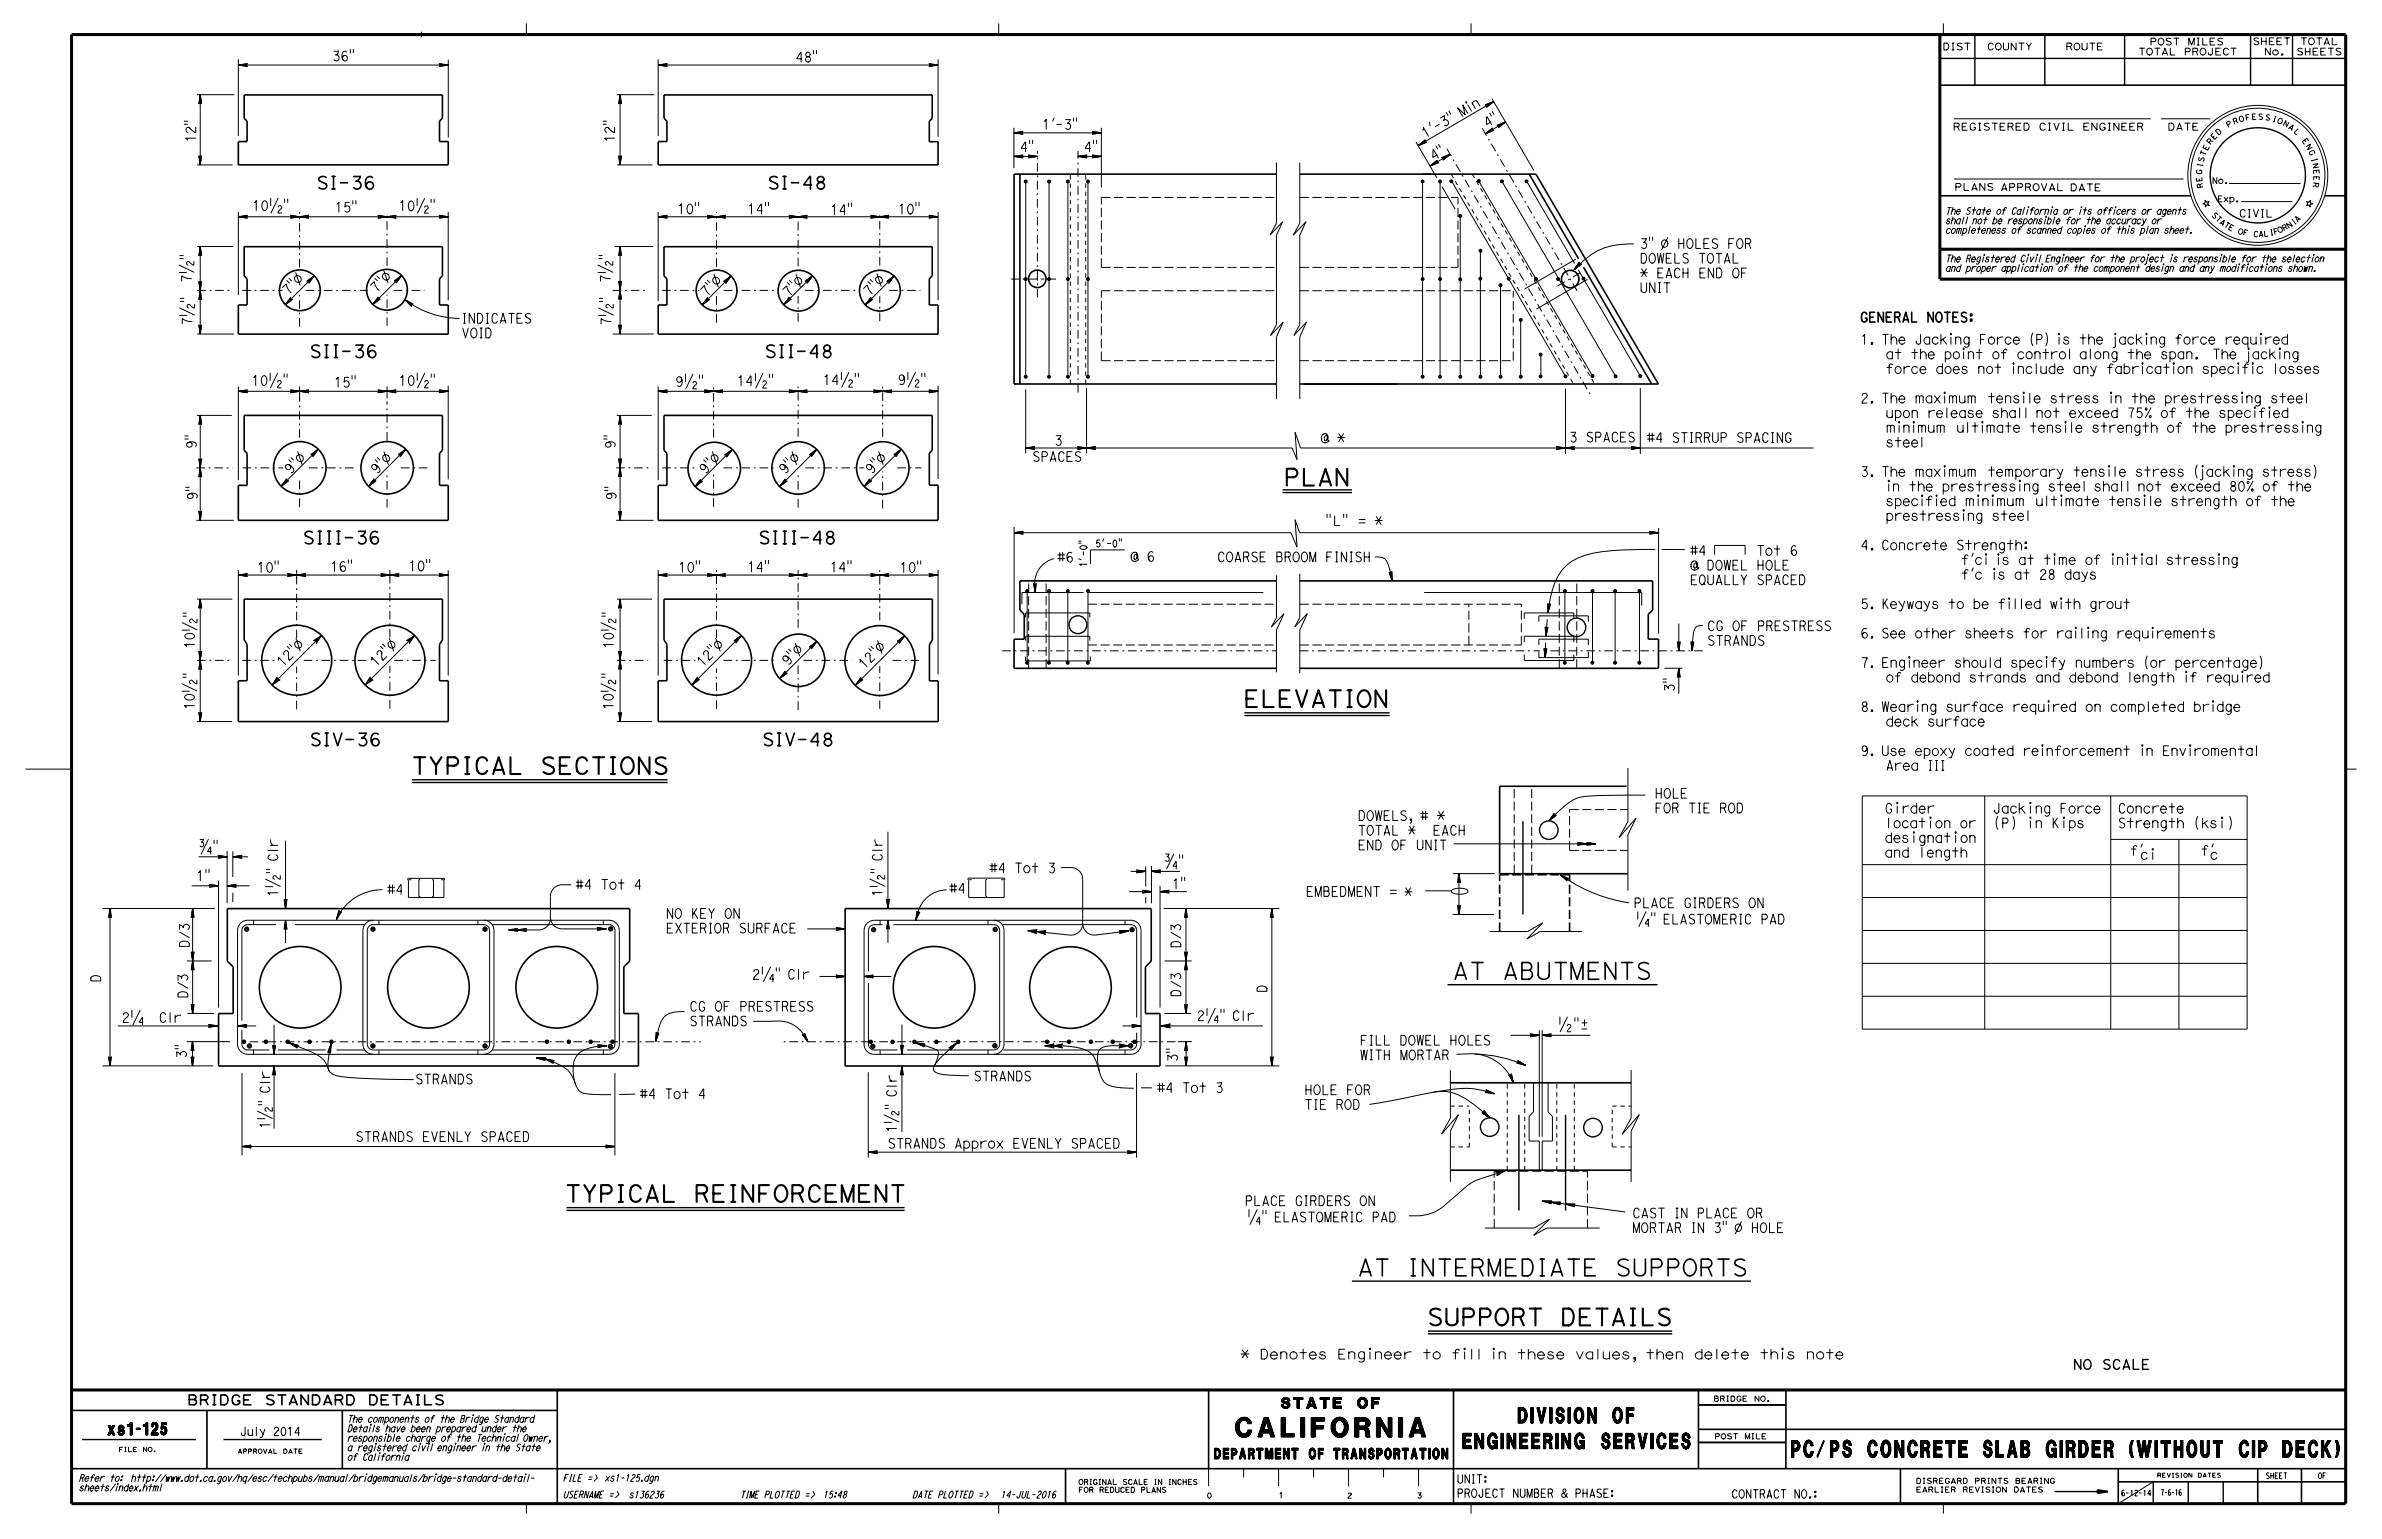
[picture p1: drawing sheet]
<svg xmlns="http://www.w3.org/2000/svg" width="432mm" height="279mm" viewBox="0 0 432 279" stroke-linecap="round" stroke-linejoin="round" font-family="sans-serif">
<defs><g id="words">
<text font-size="3.5" x="223.9" y="260.5">CALIFORNIA</text>
<g font-size="3">
<text x="232.7" y="88">PLAN</text>
<text x="225.4" y="128.2">ELEVATION</text>
<text x="74.5" y="140.3">TYPICAL SECTIONS</text>
<text x="263.3" y="177.6">AT ABUTMENTS</text>
<text x="102.4" y="217.9">TYPICAL REINFORCEMENT</text>
<text x="246" y="231.3">AT INTERMEDIATE SUPPORTS</text>
<text x="258.7" y="240.3">SUPPORT DETAILS</text>
<text x="324.8" y="264.2">PC/PS CONCRETE SLAB GIRDER (WITHOUT CIP DECK)</text>
</g>
<g font-size="2.8">
<text x="265.2" y="262.7">ENGINEERING SERVICES</text>
<text x="275.2" y="258">DIVISION OF</text>
</g>
<g font-size="2.3">
<text x="57.3" y="34.3">SI-36</text>
<text x="139.1" y="34.3">SI-48</text>
<text x="56.1" y="64.8">SII-36</text>
<text x="138.6" y="64.8">SII-48</text>
<text x="54.9" y="98.6">SIII-36</text>
<text x="137.4" y="98.6">SIII-48</text>
<text x="56.1" y="135.2">SIV-36</text>
<text x="138.1" y="135.2">SIV-48</text>
</g>
<text font-size="2.2" x="19.5" y="260.2">xs1-125</text>
<g font-size="1.9">
<text x="232.3" y="255.3">STATE OF</text>
<text x="220.1" y="264.5">DEPARTMENT OF TRANSPORTATION</text>
</g>
<g font-size="1.8">
<text x="60.2" y="11">36&quot;</text>
<text x="144.2" y="11.2">48&quot;</text>
<text x="188.9" y="23.4">1’-3&quot;</text>
<text x="264.9" y="21.2" transform="rotate(-30 264.9 21.2)">Mi n</text>
<text x="269.5" y="23.2" transform="rotate(-30 269.5 23.2)">4 &quot;</text>
<text x="258.3" y="25.1" transform="rotate(-30 258.3 25.1)">1 ’ - 3 &quot;</text>
<text x="259.8" y="29.2" transform="rotate(-30 259.8 29.2)">4 &quot;</text>
<text x="60.7" y="38.4">15&quot;</text>
<text x="122.8" y="38.8">10&quot;</text>
<text x="135.5" y="38.8">14&quot;</text>
<text x="150.5" y="38.9">14&quot;</text>
<text x="162.8" y="38.8">10&quot;</text>
<text x="297.2" y="47.7">DOWELS TOTAL</text>
<text x="52.2" y="53.6" transform="rotate(-45 52.2 53.6)">7 &quot;</text>
<text x="68.2" y="53.2" transform="rotate(-45 68.2 53.2)">7 &quot;</text>
<text x="128" y="53.9" transform="rotate(-45 128 53.9)">7 &quot;</text>
<text x="142.9" y="54" transform="rotate(-45 142.9 54)">7 &quot;</text>
<text x="157.6" y="53.8" transform="rotate(-45 157.6 53.8)">7 &quot;</text>
<text x="297.2" y="53">UNIT</text>
<text x="297.2" y="50.4">* EACH END OF</text>
<text x="83.6" y="58.6">INDICATES</text>
<text x="337.2" y="58.4">GENERAL NOTES:</text>
<text x="83.6" y="61.3">VOID</text>
<text x="337.3" y="62.4">1. The Jacking Force (P) is the jacking force required</text>
<text x="340.1" y="65.1">at the point of control along the span.</text>
<text x="398.8" y="65.1">The jacking</text>
<text x="60.5" y="70.2">15&quot;</text>
<text x="340.1" y="67.7">force does not include any fabrication specific losses</text>
<text x="337.3" y="73.1">2. The maximum tensile stress in the prestressing steel</text>
<text x="340.1" y="75.7">upon release shall not exceed 75% of the specified</text>
<text x="187.1" y="83.7">SPACES</text>
<text x="191.1" y="80.7">3</text>
<text x="239.3" y="80.3">@ *</text>
<text x="284.4" y="80.1">3 SPACES</text>
<text x="298.5" y="80.2">#4 STIRRUP SPACING</text>
<text x="340.1" y="78.4">minimum ultimate tensile strength of the prestressing</text>
<text x="340.8" y="81.1">steel</text>
<text x="52.6" y="86.1" transform="rotate(-45 52.6 86.1)">9 &quot;</text>
<text x="68.2" y="86.1" transform="rotate(-45 68.2 86.1)">9 &quot;</text>
<text x="127.8" y="86.1" transform="rotate(-45 127.8 86.1)">9 &quot;</text>
<text x="142.2" y="86.1" transform="rotate(-45 142.2 86.1)">9 &quot;</text>
<text x="157.9" y="86.1" transform="rotate(-45 157.9 86.1)">9 &quot;</text>
<text x="337.3" y="86.4">3. The maximum temporary tensile stress (jacking stress)</text>
<text x="340.1" y="89.1">in the prestressing steel shall not exceed 80% of the</text>
<text x="240.1" y="95.3">&quot;L&quot; = *</text>
<text x="340.1" y="91.7">specified minimum ultimate tensile strength of the</text>
<text x="340.3" y="94.4">prestressing steel</text>
<text x="191.6" y="101.9">#6</text>
<text x="204.9" y="101.8">@ 6</text>
<text x="220.6" y="101.9">COARSE BROOM FINISH</text>
<text x="306.3" y="100.7">#4</text>
<text x="316.9" y="100.7">Tot 6</text>
<text x="337.3" y="99.7">4. Concrete Strength:</text>
<text x="46.6" y="103.8">10&quot;</text>
<text x="59.9" y="103.6">16&quot;</text>
<text x="74" y="103.5">10&quot;</text>
<text x="122.9" y="103.7">10&quot;</text>
<text x="135.5" y="103.7">14&quot;</text>
<text x="150.4" y="103.7">14&quot;</text>
<text x="163.1" y="103.8">10&quot;</text>
<text x="306.3" y="106">EQUALLY SPACED</text>
<text x="306.3" y="103.4">@ DOWEL HOLE</text>
<text x="350.4" y="102.4">f’ci is at time of initial stressing</text>
<text x="351.1" y="105">f’c is at 28 days</text>
<text x="337.3" y="110.4">5. Keyways to be filled with grout</text>
<text x="309.4" y="117">STRANDS</text>
<text x="309.4" y="114.4">CG OF PRESTRESS</text>
<text x="337.3" y="115.7">6. See other sheets for railing requirements</text>
<text x="51.2" y="121" transform="rotate(-45 51.2 121)">1 2 &quot;</text>
<text x="68.1" y="121" transform="rotate(-45 68.1 121)">1 2 &quot;</text>
<text x="127.3" y="121" transform="rotate(-45 127.3 121)">1 2 &quot;</text>
<text x="142.8" y="120.8" transform="rotate(-45 142.8 120.8)">9 &quot;</text>
<text x="156.6" y="121.4" transform="rotate(-45 156.6 121.4)">1 2 &quot;</text>
<text x="337.3" y="121">7. Engineer should specify numbers (or percentage)</text>
<text x="340" y="123.7">of debond strands and debond length if required</text>
<text x="337.3" y="129">8. Wearing surface required on completed bridge</text>
<text x="340.2" y="131.7">deck surface</text>
<text x="337.3" y="137">9. Use epoxy coated reinforcement in Enviromental</text>
<text x="340.3" y="139.7">Area III</text>
<text x="246.1" y="148.8">DOWELS, # *</text>
<text x="299.9" y="147.4">FOR TIE ROD</text>
<text x="299.9" y="144.7">HOLE</text>
<text x="341.6" y="147.4">Girder</text>
<text x="361.3" y="147.4">Jacking Force</text>
<text x="383.9" y="147.4">Concrete</text>
<text x="246.1" y="154.1">END OF UNIT</text>
<text x="246.1" y="151.4">TOTAL *</text>
<text x="258.4" y="151.4">EACH</text>
<text x="341.6" y="155.4">and length</text>
<text x="341.6" y="152.8">designation</text>
<text x="341.6" y="150.1">location or</text>
<text x="361.3" y="150.1">(P) in Kips</text>
<text x="383.9" y="150.1">Strength (ksi)</text>
<text x="386.1" y="155.1">f’</text>
<text x="388" y="155.8">ci</text>
<text x="399" y="155.1">f’</text>
<text x="400.6" y="155.8">c</text>
<text x="35.6" y="159.7">1&quot;</text>
<text x="104.3" y="161.3">#4 Tot 4</text>
<text x="172.1" y="161.9">#4</text>
<text x="179.4" y="158.3">#4 Tot 3</text>
<text x="212.4" y="161.1">1&quot;</text>
<text x="70.1" y="162.2">#4</text>
<text x="120.7" y="166.5">NO KEY ON</text>
<text x="236.7" y="162.5">EMBEDMENT =*</text>
<text x="296.1" y="164.6">PLACE GIRDERS ON</text>
<text x="120.7" y="169.2">EXTERIOR SURFACE</text>
<text x="125" y="183.4">CG OF PRESTRESS</text>
<text x="125" y="186">STRANDS</text>
<text x="246.5" y="189.5">FILL DOWEL HOLES</text>
<text x="75.3" y="196.5">STRANDS</text>
<text x="176.5" y="196">STRANDS</text>
<text x="246.5" y="192.2">WITH MORTAR</text>
<text x="115.9" y="199.2">#4 Tot 4</text>
<text x="209.7" y="198.1">#4 Tot 3</text>
<text x="236.5" y="201.1">TIE ROD</text>
<text x="236.5" y="198.5">HOLE FOR</text>
<text x="64.4" y="207">STRANDS EVENLY SPACED</text>
<text x="160.9" y="208.2">STRANDS Approx EVENLY SPACED</text>
<text x="225.6" y="218.6">PLACE GIRDERS ON</text>
<text x="295.9" y="220.8">CAST IN PLACE OR</text>
<text x="224.8" y="246.4">* Denotes Engineer to fill in these values, then delete this note</text>
<text x="375.8" y="248.3">NO SCALE</text>
<text x="33.9" y="254.7">BRIDGE STANDARD DETAILS</text>
</g>
<g font-size="1.5">
<text x="43.5" y="260.3">July 2014</text>
<text x="264.1" y="268.9">UNIT:</text>
<text x="264.1" y="271.5">PROJECT NUMBER &amp; PHASE:</text>
<text x="313.8" y="271.6">CONTRACT NO.:</text>
</g>
<text font-size="1.4" x="405.9" y="39.4">CIVIL</text>
<g font-size="1.3">
<text x="354" y="23.6">REGISTERED CIVIL ENGINEER</text>
<text x="392.9" y="23.6">DATE</text>
<text x="354.3" y="34.5">PLANS</text>
<text x="362.6" y="34.6">APPROVAL</text>
<text x="375.2" y="34.6">DATE</text>
<text x="352.6" y="40.6">shall not be responsible for the accuracy or</text>
<text x="352.6" y="38.9">The State of California or its officers or agents</text>
<text x="352.6" y="47.5">The Registered Civil Engineer for the project is responsible for the selection</text>
<text x="352.6" y="42.3">completeness of scanned copies of this plan sheet.</text>
<text x="352.6" y="49.2">and proper application of the component design and any modifications shown.</text>
<text x="198.6" y="99.2">5’-0&quot;</text>
<text x="62.9" y="257.9">The components of the Bridge Standard</text>
<text x="62.9" y="263.1">a registered civil engineer in the State</text>
<text x="62.9" y="261.4">responsible charge of the Technical Owner,</text>
<text x="62.9" y="259.6">Details have been prepared under the</text>
<text x="14.3" y="268.6">Refer to:</text>
<text x="22.9" y="268.6">http://www.dot.ca.gov/hq/esc/techpubs/manual/bridgemanuals/bridge-standard-detail-</text>
<text x="62.9" y="264.8">of California</text>
<text x="102" y="268.6">FILE =&gt;</text>
<text x="109.5" y="268.6">xs1-125.dgn</text>
<text x="14.3" y="270.4">sheets/index.html</text>
<text x="102" y="271.6">USERNAME =&gt;</text>
<text x="113.9" y="271.6">s136236</text>
<text x="134.1" y="271.6">TIME PLOTTED =&gt;</text>
<text x="149.1" y="271.6">15:48</text>
<text x="165.4" y="271.6">DATE PLOTTED =&gt;</text>
<text x="181.3" y="271.6">14-JUL-2016</text>
</g>
<g font-size="1.2">
<text x="352.1" y="9.1">DIST</text>
<text x="360.2" y="9.1">COUNTY</text>
<text x="374.4" y="9.1">ROUTE</text>
<text x="387.6" y="10">TOTAL PROJECT</text>
<text x="389.7" y="8.2">POST MILES</text>
<text x="408.3" y="8.1">SHEET</text>
<text x="410.4" y="10">No.</text>
<text x="416.3" y="10">SHEETS</text>
<text x="416.9" y="8.1">TOTAL</text>
</g>
<g font-size="1.1">
<text x="401" y="33.3">No.</text>
<text x="401.9" y="36.6">Exp.</text>
<text x="410.7" y="268.1">SHEET</text>
<text x="420.2" y="268.1">OF</text>
<text x="384.5" y="271.2">6-12-14</text>
<text x="391.7" y="271.1">7-6-16</text>
</g>
<g font-size="1">
<text x="403.9" y="23.2" transform="rotate(-31 403.9 23.2)">P</text>
<text x="405" y="22.6" transform="rotate(-20 405 22.6)">R</text>
<text x="406" y="22.2" transform="rotate(-15 406 22.2)">O</text>
<text x="407.1" y="21.9" transform="rotate(-10 407.1 21.9)">F</text>
<text x="408.2" y="21.7" transform="rotate(-4 408.2 21.7)">E</text>
<text x="409.3" y="21.7" transform="rotate(1 409.3 21.7)">S</text>
<text x="410.5" y="21.7" transform="rotate(12 410.5 21.7)">S</text>
<text x="411.8" y="22" transform="rotate(17 411.8 22)">I</text>
<text x="412.7" y="22.2" transform="rotate(22 412.7 22.2)">O</text>
<text x="413.7" y="22.7" transform="rotate(28 413.7 22.7)">N</text>
<text x="414.7" y="23.2" transform="rotate(33 414.7 23.2)">A</text>
<text x="415.7" y="23.9" transform="rotate(44 415.7 23.9)">L</text>
<text x="399.4" y="29.5" transform="rotate(-74 399.4 29.5)">S</text>
<text x="399.7" y="28.4" transform="rotate(-69 399.7 28.4)">T</text>
<text x="400.2" y="27.4" transform="rotate(-63 400.2 27.4)">E</text>
<text x="400.7" y="26.3" transform="rotate(-53 400.7 26.3)">R</text>
<text x="401.4" y="25.4" transform="rotate(-47 401.4 25.4)">E</text>
<text x="402.1" y="24.6" transform="rotate(-42 402.1 24.6)">D</text>
<text x="417.3" y="25.5" transform="rotate(55 417.3 25.5)">E</text>
<text x="417.9" y="26.4" transform="rotate(60 417.9 26.4)">N</text>
<text x="418.4" y="27.4" transform="rotate(65 418.4 27.4)">G</text>
<text x="419" y="28.8" transform="rotate(76 419 28.8)">I</text>
<text x="419.2" y="29.6" transform="rotate(81 419.2 29.6)">N</text>
<text x="399.1" y="31.7" transform="rotate(-85 399.1 31.7)">G</text>
<text x="399.2" y="32.9" transform="rotate(-96 399.2 32.9)">E</text>
<text x="399.2" y="30.4" transform="rotate(-79 399.2 30.4)">I</text>
<text x="399.4" y="34" transform="rotate(-101 399.4 34)">R</text>
<text x="419.4" y="33" transform="rotate(98 419.4 33)">R</text>
<text x="419.4" y="30.7" transform="rotate(87 419.4 30.7)">E</text>
<text x="419.4" y="31.9" transform="rotate(92 419.4 31.9)">E</text>
<text x="400.8" y="39.1" transform="rotate(46 400.8 39.1)">S</text>
<text x="401.5" y="39.8" transform="rotate(41 401.5 39.8)">T</text>
<text x="402.2" y="40.4" transform="rotate(37 402.2 40.4)">A</text>
<text x="403" y="41" transform="rotate(32 403 41)">T</text>
<text x="403.8" y="41.5" transform="rotate(27 403.8 41.5)">E</text>
<text x="414" y="41.9" transform="rotate(-29 414 41.9)">R</text>
<text x="414.9" y="41.5" transform="rotate(-34 414.9 41.5)">N</text>
<text x="415.9" y="40.8" transform="rotate(-38 415.9 40.8)">I</text>
<text x="416.4" y="40.4" transform="rotate(-43 416.4 40.4)">A</text>
<text x="405.6" y="42.3" transform="rotate(18 405.6 42.3)">O</text>
<text x="406.5" y="42.6" transform="rotate(13 406.5 42.6)">F</text>
<text x="408.4" y="42.9" transform="rotate(4 408.4 42.9)">C</text>
<text x="409.4" y="42.9" transform="rotate(-1 409.4 42.9)">A</text>
<text x="410.4" y="42.9" transform="rotate(-6 410.4 42.9)">L</text>
<text x="411.5" y="42.7" transform="rotate(-10 411.5 42.7)">I</text>
<text x="412.3" y="42.5" transform="rotate(-15 412.3 42.5)">F</text>
<text x="413.1" y="42.3" transform="rotate(-24 413.1 42.3)">O</text>
<text x="310.6" y="254.1">BRIDGE NO.</text>
<text x="310.8" y="260.9">POST MILE</text>
<text x="347.3" y="269">DISREGARD PRINTS BEARING</text>
<text x="347.3" y="270.6">EARLIER REVISION DATES</text>
</g>
<g font-size=".9">
<text x="195.5" y="269.2">ORIGINAL SCALE IN INCHES</text>
<text x="195.5" y="270.6">FOR REDUCED PLANS</text>
<text x="218.7" y="271.6">0</text>
<text x="231.8" y="271.6">1</text>
<text x="244.2" y="271.6">2</text>
<text x="256.9" y="271.6">3</text>
</g>
<g font-size=".8">
<text x="21.5" y="263.2">FILE NO.</text>
<text x="43" y="263.5">APPROVAL DATE</text>
<text x="391" y="267.9">REVISION DATES</text>
</g>
</g></defs>
<g fill="none" stroke="#000" stroke-width=".3">
<path d="M351.6 15.4h73.6M43.2 25.7h1.6v-3.7l-.5-.6v-4.2h35.9v4.2l-.5 .6v3.7l1.6-.1v4.3h-38.1v-4.2M119.3 25.7h1.6v-3.7l-.5-.6v-4.2h48.6v4.3l-.5 .5v3.7h1.5M170 25.7v4.2h-50.7v-4.2M184.9 31.6v38M231.4 31.6h-47.6v38h47.6M235.6 31.6h42.8l22.2 38h-65M277.2 31.6l9 15.3M351.6 35.5h45.6M421.4 35.5h3.8M44.3 44.7h35.9v5.3l-.5 .5v4.8h1.6v5.3h-38.1v-5.3h1.6v-4.8l-.5-.5zM120.4 44.7h48.6v5.3l-.5 .5v4.8h1.5v5.3h-50.7v-5.3h1.6v-4.8l-.5-.5z"/>
<path d="M287 48.4l12.4 21.2M44.3 75.3h35.9v6.4l-.5 .5v5.8h1.6v6.3h-38.1v-6.3h1.6v-5.8l-.5-.5zM170 94.3v-6.3h-1.5v-5.8l.5-.6v-6.3h-48.6v6.4l.5 .5v5.8h-1.6v6.3h50.7M44.3 108.6h35.9v7.4l-.5 .8v6.6h1.6v7.4h-38.1v-7.4h1.6v-6.6l-.5-.8zM231.4 105.3h-46.5v5.3l.8 .8v4.5h-1.9v5.3h47.6M235.6 105.3h64v5.3l-.8 .8v4.5h1.8v5.3h-65M170 130.8h-50.7v-7.4h1.6v-6.6l-.5-.8v-7.4h48.6v7.5l-.5 .8v6.6h1.6v7.4M294.9 142.6h-23.1v15.8h23.3M41.2 164.7h72.9v9.6l-1 1v8.5h2.6v9.5h-76.1v-9.5h2.7v-8.5l-1.1-1zM153.2 164.7h55.5v9.6l-1.1 1v8.5h2.7v9.5h-57.1zM262.9 196.3h32.8M262.9 212.2h32.8"/>
<path d="M13 255.7h88M37.5 255.7v10.6M62.1 255.7v10.6M101 252v20.6M219.1 252v14.3M263.5 252v20.6M307.9 252v14.3M307.9 254.7h15.8M307.9 259.2h117.3M323.7 252v14.3M13 266.3h412.2M193.2 266.3v6.3"/>
<path d="M307.9 261.5h15.8M344.5 266.3v6.3M380.2 270.4h1.9M380.2 270.1l1.9 .3-1.9 .4zM380.5 270.3l.7 .1-.7 .2zM384 266.3v6.3M384 268.7h41.2M409.3 266.3v6.3M417.2 266.3v6.3"/>
<circle cx="54.4" cy="52.6" r="3.7"/>
<circle cx="70.1" cy="52.5" r="3.7"/>
<circle cx="129.9" cy="52.7" r="3.7"/>
<circle cx="144.8" cy="52.7" r="3.7"/>
<circle cx="159.5" cy="52.7" r="3.7"/>
<circle cx="188" cy="50.6" r="1.58"/>
<circle cx="284.6" cy="50.6" r="1.58"/>
<circle cx="54.3" cy="84.8" r="4.8"/>
<circle cx="70.2" cy="84.8" r="4.8"/>
<circle cx="129.5" cy="84.9" r="4.8"/>
<circle cx="144.7" cy="84.8" r="4.8"/>
<circle cx="160" cy="84.8" r="4.8"/>
<circle cx="53.8" cy="119.7" r="6.3"/>
<circle cx="70.7" cy="119.7" r="6.3"/>
<circle cx="129.9" cy="119.7" r="6.3"/>
<circle cx="144.8" cy="119.7" r="4.8"/>
<circle cx="159.5" cy="119.8" r="6.3"/>
<circle cx="54.4" cy="179" r="7.4"/>
<circle cx="77.7" cy="179" r="7.4"/>
<circle cx="100.9" cy="179" r="7.4"/>
<circle cx="169.3" cy="179" r="7.4"/>
<circle cx="194" cy="179.1" r="7.4"/>
<circle cx="44.2" cy="188.9" r=".26"/>
<circle cx="44.2" cy="188.9" r=".18"/>
<circle cx="44.2" cy="188.9" r=".13"/>
<circle cx="44.2" cy="188.9" r=".07"/>
<circle cx="48.2" cy="188.9" r=".26"/>
<circle cx="48.2" cy="188.9" r=".13"/>
<circle cx="48.2" cy="188.9" r=".07"/>
<circle cx="48.2" cy="188.9" r=".18"/>
<circle cx="52.2" cy="188.9" r=".26"/>
<circle cx="52.2" cy="188.9" r=".13"/>
<circle cx="52.2" cy="188.9" r=".07"/>
<circle cx="52.2" cy="188.9" r=".18"/>
<circle cx="56.1" cy="188.9" r=".26"/>
<circle cx="56.1" cy="188.9" r=".18"/>
<circle cx="56.1" cy="188.9" r=".13"/>
<circle cx="56.1" cy="188.9" r=".07"/>
<circle cx="60.1" cy="188.9" r=".26"/>
<circle cx="60.1" cy="188.9" r=".13"/>
<circle cx="60.1" cy="188.9" r=".07"/>
<circle cx="60.1" cy="188.9" r=".18"/>
<circle cx="99.1" cy="188.9" r=".26"/>
<circle cx="99.2" cy="188.9" r=".07"/>
<circle cx="99.2" cy="188.9" r=".18"/>
<circle cx="99.2" cy="188.9" r=".13"/>
<circle cx="103.1" cy="188.9" r=".26"/>
<circle cx="103.1" cy="188.9" r=".13"/>
<circle cx="103.1" cy="188.9" r=".07"/>
<circle cx="103.1" cy="188.9" r=".18"/>
<circle cx="107.1" cy="188.9" r=".26"/>
<circle cx="107.1" cy="188.9" r=".18"/>
<circle cx="107.1" cy="188.9" r=".13"/>
<circle cx="107.1" cy="188.9" r=".07"/>
<circle cx="111" cy="188.9" r=".26"/>
<circle cx="111.1" cy="188.9" r=".13"/>
<circle cx="111.1" cy="188.9" r=".07"/>
<circle cx="111.1" cy="188.9" r=".18"/>
<circle cx="157.8" cy="188.9" r=".26"/>
<circle cx="157.9" cy="188.9" r=".13"/>
<circle cx="157.9" cy="188.9" r=".07"/>
<circle cx="157.9" cy="188.9" r=".18"/>
<circle cx="161.8" cy="188.9" r=".26"/>
<circle cx="161.8" cy="188.9" r=".18"/>
<circle cx="161.8" cy="188.9" r=".13"/>
<circle cx="161.8" cy="188.9" r=".07"/>
<circle cx="165.8" cy="188.9" r=".26"/>
<circle cx="165.8" cy="188.9" r=".13"/>
<circle cx="165.8" cy="188.9" r=".07"/>
<circle cx="165.8" cy="188.9" r=".18"/>
<circle cx="169.7" cy="188.9" r=".26"/>
<circle cx="169.8" cy="188.9" r=".13"/>
<circle cx="169.8" cy="188.9" r=".07"/>
<circle cx="169.8" cy="188.9" r=".18"/>
<circle cx="173.7" cy="188.9" r=".26"/>
<circle cx="173.7" cy="188.9" r=".18"/>
<circle cx="173.7" cy="188.9" r=".13"/>
<circle cx="173.7" cy="188.9" r=".07"/>
<circle cx="189.8" cy="188.9" r=".18"/>
<circle cx="189.8" cy="188.9" r=".07"/>
<circle cx="189.8" cy="188.9" r=".13"/>
<circle cx="189.8" cy="188.9" r=".26"/>
<circle cx="193.8" cy="188.9" r=".07"/>
<circle cx="193.8" cy="188.9" r=".13"/>
<circle cx="193.8" cy="188.9" r=".18"/>
<circle cx="193.8" cy="188.9" r=".26"/>
<circle cx="197.7" cy="188.9" r=".18"/>
<circle cx="197.7" cy="188.9" r=".07"/>
<circle cx="197.7" cy="188.9" r=".13"/>
<circle cx="197.7" cy="188.9" r=".26"/>
<circle cx="201.7" cy="188.9" r=".07"/>
<circle cx="201.7" cy="188.9" r=".13"/>
<circle cx="201.7" cy="188.9" r=".18"/>
<circle cx="201.7" cy="188.9" r=".26"/>
<circle cx="205.7" cy="188.9" r=".07"/>
<circle cx="205.7" cy="188.9" r=".13"/>
<circle cx="205.7" cy="188.9" r=".18"/>
<circle cx="205.7" cy="188.9" r=".26"/>
</g>
<g fill="none" stroke="#000" stroke-width=".18">
<path d="M35.7 17.2h6.8M36.3 17.2l.1 1.5M36.3 17.2l-.3 1.6h.2M36.3 17.2v12.7M36.3 17.2l.3 1.6h-.2M36.3 17.2l-.1 1.6M36.3 17.2l-.1 1.5M36.3 17.2l.2 1.6M36.3 17.2l.1 1.6M36.3 17.2l-.2 1.6M36.4 18.8h-.2M43.2 11.8l1.7 .3-.1-.2"/>
<path d="M43.2 11.8l1.6 .2M43.2 11.8h38.1M43.2 10.8v13.9M43.2 11.8l1.6 .1M43.2 11.8l1.5 .1M44.7 11.7l-1.5 .1M44.8 11.7l.1-.2-1.7 .3M44.8 11.7l-1.6 .1M44.8 11.7v.2M44.8 11.6l-1.6 .2M63.5 9v.6M64.1 9v.6"/>
<path d="M76.4 5.7v1.1M79.6 11.6l1.7 .2M79.7 11.7l-.1-.2 1.7 .3M79.7 11.7v.2M79.7 11.7l1.6 .1M81.3 11.8l-1.6 .1M81.3 10.8v14.2M81.3 11.8l-1.7 .3 .1-.2M81.3 11.8l-1.7 .2M95.4 4.2v2.1M111.8 17.2h6.8M112.4 17.2v12.7"/>
<path d="M112.4 17.2l.3 1.6h-.2M112.4 17.2l-.1 1.6M112.4 17.2l-.1 1.5M112.4 17.2l.2 1.6M112.4 17.2l.1 1.5M112.4 17.2l.1 1.6M112.4 17.2l-.3 1.6 .3-.1 .1 .1M112.4 17.2l-.2 1.6M119.3 11.8l1.7 .3-.1-.2M119.3 11.8l1.6 .2M119.3 11.8h50.7M119.3 10.8v13.9"/>
<path d="M119.3 11.8l1.6 .1M119.3 11.8l1.5 .1M120.8 11.7l-1.5 .1M120.9 11.7l.1-.2-1.7 .3M120.9 11.7l-1.6 .1M120.9 11.7v.2M120.9 11.6l-1.6 .2M147.5 9.2v.6M148 9.2v.6M168.4 11.6l1.6 .2M168.5 11.7l-.1-.2 1.6 .3M168.5 11.7v.2"/>
<path d="M168.5 11.7l1.5 .1M170 11.8l-1.5 .1M170 10.8v14M170 11.8l-1.6 .3 .1-.2M170 11.8l-1.6 .2M181 4.2v2.1M266.7 4.2v2.1M270.4 17.9l7.7 13M270.8 18.4l-1.3 .8M270.8 18.4l-1.3 1.1v-.3M270.8 18.4l-1.5 .7 .2 .1M270.8 18.4l-1.4 .7"/>
<path d="M270.8 18.4l-1.3 1M270.8 18.4l-1.5 .7M270.8 18.4l-13.7 8M270.8 18.4l-1.3 .9M270.8 18.4l-1.6 .6M352.3 4.2v2.1M33.4 22h.6M33.4 22.5h.6M35.5 25.1h-1.8l.3 .3M35.5 23.1v.9a2.03 2.03 0 0 1-1.2-.9 .45 .45 0 0 0-.6 .4 .45 .45 0 0 0 .4 .5M35.7 29.9h6.5M36.1 28.3l.2 1.6"/>
<path d="M36.2 28.3l-.2-.1 .3 1.7M36.2 28.3l.1 1.6M36.2 28.4l.1 1.5M36.4 28.4l-.1 1.5M36.4 28.3l-.1 1.6M36.4 28.3l.2-.1-.3 1.7M36.4 28.3h-.2M36.5 28.3l-.2 1.6M43.2 39.3l1.7 .3-.1-.2M43.2 39.3l1.6 .2M43.2 39.3h38M43.2 38.4v15.1"/>
<path d="M43.2 39.3l1.6 .1M43.2 39.3l1.5 .1M44.7 39.2l-1.5 .1M44.8 39.2l.1-.2-1.7 .3M44.8 39.2l-1.6 .1M44.8 39.2v.2M44.8 39.1l-1.6 .2M46.1 36.7l.4-.3v1.8M47.7 36.6a.44 .44 0 0 1 .5-.1 .44 .44 0 0 1 .2 .5l.1 .1a.69 .69 0 0 1-.7 1l-.3-.7zM49.1 35.9v1.4M50.4 37.6a.33 .33 0 0 1 .4-.3 .33 .33 0 0 1 .2 .5l-.5 .6-.1 .2h.7M50.4 35.9l-1.3 2.7"/>
<path d="M51.6 36.1v.6M52.2 36.1v.6M52.7 39.1l3.2 .4M52.7 39.2l-.1-.2 3.4 .6-.1-.2M52.7 39.2v.2M52.7 39.2l3.2 .2M52.8 39.2l3 .2M54.3 39.3l-1.5 .1M54.3 39.3l-1.6 .1M54.3 39.3l-1.6 .2M55.8 39.2l-1.5 .1M55.9 39.2l.1-.2-3.4 .6 .1-.2"/>
<path d="M55.9 39.2l-1.6 .1M55.9 39.2v.2M55.9 39.1l-1.6 .2M64 36.4v.6M64.5 36.4v.6M68.5 39.1l3.3 .4M68.6 39.2l3.1 .2M68.6 39.2l-.1-.2 1.7 .3M68.6 39.2v.2M70.2 39.3l-1.7 .2M70.2 39.3l-1.6 .1M70.2 39.3l1.6 .3-.1-.2"/>
<path d="M71.7 39.2l-1.5 .1M71.7 39.2l.1-.2-3.3 .6 .1-.2M71.7 39.2v.2M71.8 39.1l-1.6 .2M72.6 36.8l.4-.4v1.8M74.2 36.6a.44 .44 0 0 1 .6-.1 .44 .44 0 0 1 .2 .5v.1a.69 .69 0 0 1-.7 1.1l-.3-.7zM75.6 36v1.3M77 37.6a.33 .33 0 0 1 .4-.3 .33 .33 0 0 1 .2 .5l-.6 .6v.3h.6M77 36l-1.3 2.7M78.1 36.1v.6M78.7 36.1v.6M79.6 39.1l1.6 .2"/>
<path d="M79.7 39.2l1.5 .1M79.7 39.2l-.1-.2 1.6 .3M79.7 39.2v.2M81.2 38.4v16.1M81.2 39.3l-1.6 .3 .1-.2M81.2 39.3l-1.6 .2M81.2 39.3l-1.5 .1M109.3 22h.6M109.3 22.5h.6M111.4 25.1h-1.8l.4 .3M111.4 23.1v.9a2.03 2.03 0 0 1-1.2-.9 .45 .45 0 0 0-.6 .4 .45 .45 0 0 0 .4 .5M111.8 29.9h6.5"/>
<path d="M112.2 28.3l.2 1.6M112.3 28.3l-.2-.1 .3 1.7M112.3 28.3l.1 1.6M112.3 28.4l.1 1.5M112.5 28.4l-.1 1.5M112.5 28.3l-.1 1.6M112.5 28.3l.2-.1-.3 1.7M112.5 28.3h-.2M112.6 28.3l-.2 1.6M119.3 39.3l1.7 .3-.1-.2M119.3 39.3l1.6 .2M119.3 39.3h50.7"/>
<path d="M119.3 38.4v16.2M119.3 39.3l1.6 .1M119.3 39.3l1.5 .1M120.8 39.2l-1.5 .1M120.9 39.2l.1-.2-1.7 .3M120.9 39.2l-1.6 .1M120.9 39.2v.2M120.9 39.1l-1.6 .2M126.1 36.7v.6M126.6 36.7v.6M128.3 39.1l3.2 .4M128.3 39.2l3.2 .2"/>
<path d="M128.3 39.2l-.1-.2 3.3 .6v-.2M128.3 39.2v.2M128.3 39.2l3.1 .2M129.9 39.3l-1.6 .1M131.4 39.2l-1.5 .1M131.5 39.2v.2M131.5 39.2v-.2l-3.3 .6 .1-.2M131.5 39.2l-1.6 .1M131.5 39.1l-3.2 .4M138.8 36.7v.6M139.3 36.7v.6M143.1 39.1l3.2 .4"/>
<path d="M143.1 39.2l3.2 .2M143.1 39.2l-.1-.2 3.3 .6v-.2M143.1 39.2v.2M143.1 39.2l3.1 .2M144.7 39.3l-1.6 .1M146.2 39.2l-1.5 .1M146.3 39.2v.2M146.3 39.2v-.2l-3.3 .6 .1-.2M146.3 39.2l-1.6 .1M146.3 39.1l-3.2 .4M153.8 36.8v.6M154.3 36.8v.6"/>
<path d="M157.9 39.1l3.2 .4M157.9 39.2l3.2 .2M157.9 39.2l-.1-.2 3.3 .6v-.2M157.9 39.2v.2M157.9 39.2l3.1 .2M159.5 39.3l-1.6 .2M159.5 39.3l-1.6 .1M161 39.2l-1.5 .1M161.1 39.2v-.2l-3.3 .6 .1-.2M161.1 39.2l-1.6 .1M161.1 39.2v.2M161.1 39.1l-1.6 .2"/>
<path d="M166 36.7v.6M166.6 36.7v.6M168.4 39.1l1.6 .2M168.5 39.2l-.1-.2 1.6 .3M168.5 39.2v.2M168.5 39.2l1.5 .1M170 39.3l-1.5 .1M170 38.4v16M170 39.3l-1.6 .3 .1-.2M170 39.3l-1.6 .2M183.8 28.4h4.3M183.8 24.1h15.9"/>
<path d="M183.8 23.2v7.3M183.8 24.1l1.6 .1M183.8 24.1l1.5 .1M183.8 28.4l1.7-.3-.2 .3 .1 .1M183.8 28.4l1.6 .1M183.8 28.4h1.5M183.8 28.4l1.7 .2-.1-.1M183.8 24.1l1.6 .2M183.8 28.4l1.6 .2M185.3 24l-1.5 .1M185.3 28.3l-1.5 .1M185.4 23.9l.1-.1-1.7 .3"/>
<path d="M185.4 23.9l-1.6 .2M185.4 28.2l-1.6 .2M185.4 23.9l-.1 .2 .2 .3-1.7-.3M186 32.9h.1M185.9 32.9v35.4M186 26.9h-.9l.7-1.2 .1 1.8M186.4 28.2l1.7 .2M186.5 28.2l1.6 .2M186.5 28.3l1.6 .1M186.6 25.4v.6M187.2 25.4v.6M188.1 28.4l-1.7-.3 .2 .3-.1 .1"/>
<path d="M188.1 28.4l-1.7 .2 .1-.1M188.1 28.4l-1.7 .2M188.1 28.4h-1.6M188.1 28.4l-1.6 .1M190.2 32.9h.1M190.2 32.9v35.4M191.1 21.4l-.3 .6M193.6 32.9h.1M193.6 32.9v35.4M194.6 21.4v.6M195.2 21.4v.6M195.4 28.4l1.6 .2"/>
<path d="M195.4 28.4h4.3M195.4 28.4l1.6 .1M195.4 28.4h1.5M195.4 28.4l1.7 .2-.1-.1M196.9 28.3l-1.5 .1M197 28.2l.1-.1-1.7 .3M197 28.2l-1.6 .2M197 28.2v.3M197.2 32.9h.1M197.2 32.9v35.4M197.6 26.9h-.9l.7-1.2 .1 1.8M198 23.9l1.7 .2"/>
<path d="M198 28.2l1.7 .2M198.1 23.9l1.6 .2M198.1 28.2l1.6 .2M198.1 23.9l-.1-.1 1.7 .3M198.1 23.9v.3M198.1 28.2l-.1-.1 1.7 .3M198.1 28.2v.3M198.1 24l1.6 .1M198.1 28.3l1.6 .1M198.2 25.4v.6M198.8 25.4v.6M199.7 23.2v10.8"/>
<path d="M199.7 24.1l-1.7 .3 .1-.2M199.7 24.1l-1.7 .2M199.7 28.4l-1.7 .2 .1-.1M199.7 28.4l-1.7 .2M199.7 24.1l-1.6 .1M199.7 28.4h-1.6M199.7 28.4l-1.6 .1M231.4 29.5v11l-1.2 2.1 2.3-2.4-1.1 2.5v16.2l-1.1 1.9 2.3-2.4-1.2 2.7v11.3M235.6 29.5v11l-1.1 2.1 2.2-2.4-1.1 2.5v16.2l-1 1.9 2.2-2.4-1.2 2.7v11.3M256.7 25.7l3.8 6.5M257.9 32.9h.1M257.9 32.9v35.4"/>
<path d="M258.4 25.7l-1.3 .7M258.4 25.7v-.4l-1.3 1.1M258.4 25.6l-1.3 .8M258.4 25.7l.2 .1-1.5 .6M258.4 25.5l-1.3 .9M258.4 25.4l-1.3 1M258.5 25.7l-1.4 .7M258.6 25.8l-1.5 .6M260.5 29.2l-1.3 .9M260.5 29.3l-1.3 .8M260.5 29l-1.3 1.1M260.5 29.1l-1.3 1"/>
<path d="M260.6 29.4l-1.4 .7M260.7 29.4l-1.5 .7M260.7 29.5l-1.5 .6M260.8 29.5l-1.6 .6M261.1 32.9h.1M261.1 32.9v35.4M261.4 33.9l2.4 4M262.9 28l-1.5 .6M262.9 28l-3.7 2.1M262.9 28l-1.3 .9M262.9 28l-1.3 .8M262.9 28l-1.6 .6"/>
<path d="M262.9 28l-1.3 .7M262.9 28l-1.3 1.1M262.9 28l-1.5 .7M262.9 28l-1.4 .7M262.9 28l-1.3 1M263.1 32.9h.1M263.2 32.9l20.6 35.3M264.7 39.2h.1M264.7 39.2v29.1M268.1 32.8h.1M268.1 32.8l20.6 35.4M270.6 23.5l-1.3 .7"/>
<path d="M270.6 23.3l-1.3 .9M270.6 23.4l-1.3 .8M270.6 23.2l-1.3 1M270.7 23.6l-1.4 .6M270.8 23.6l-1.5 .6M270.8 23.7l-1.5 .5M272.3 32.9h.1M272.3 32.9l20.6 35.3M272.9 22.1l-1.5 .7M272.9 22.1l-3.6 2.1M272.9 22.1l-1.3 .9M272.9 22.1l-1.6 .6"/>
<path d="M272.9 22.1l-1.3 1.1M272.9 22.1l-1.4 .7M272.9 22.1l-1.3 .7M272.9 22.1l-1.3 1M276.7 32.9h.1M276.8 32.9l8.6 14.9M354.2 21.5h35.7M354.2 32.5h41.6M367.6 38l-.2 .9M370.8 39.7l-.2 .9M372 38l-.3 .9M377.2 38l-.2 .9"/>
<path d="M383.4 38l-.2 .9M391.7 21.5h9M399.7 36.3l.3 .4 .4-.2-.2 .4 .3 .4-.5-.2-.2 .4v-.4l-.5-.2 .4-.1zM404.1 33.3h12.9M406.2 36.6h9.4M418.1 36.5l.4 .2 .3-.4v.5l.4 .1-.4 .2v.4l-.3-.3-.4 .1 .3-.4zM32.5 49.4h1.3M32.5 48.1l2.6 1.3M32.6 57.2h1.3M32.6 55.8l2.6 1.3M32.6 46.3h.6M32.6 46.9h.6"/>
<path d="M32.7 54.1h.6M32.7 54.7h.6M34.7 50.5a3.1 3.1 0 0 1-1.8-.4v.9M34.8 58.3a3.1 3.1 0 0 1-1.8-.5v.9M35.1 47.4v.7l-.2-.1-.6-.5a.33 .33 0 0 0-.5 .1 .33 .33 0 0 0 .3 .5M35.2 55.2v.6h-.2l-.6-.6a.33 .33 0 0 0-.5 .2 .33 .33 0 0 0 .3 .4M35.8 44.7h6.5M36.1 58.9l.2 1.7M36.1 51.1l.2 1.6M36.2 46.3h.2M36.2 59l-.2-.1 .3 1.7M36.2 59l.1 1.6"/>
<path d="M36.2 51.1l-.2-.1 .3 1.7M36.2 51.1l.1 1.6M36.2 59h.2M36.3 44.7l.1 1.5M36.3 52.7l.1 1.5M36.3 44.7l-.3 1.7 .2-.1M36.3 44.7v15.9M36.3 44.7l.3 1.7-.2-.1M36.3 44.7l-.1 1.6M36.3 44.7l-.1 1.5M36.3 44.7l.2 1.6M36.3 52.7l.3 1.6-.3-.1-.1 .1"/>
<path d="M36.3 52.7l-.1 1.6M36.3 52.7l.2 1.6M36.3 44.7l.1 1.6M36.3 52.7l.1 1.6M36.3 44.7l-.2 1.6M36.4 59l-.1 1.6M36.4 51.1l-.2 3.1M36.4 51.1l-.1 1.6M36.4 59l.2-.1-.3 1.7M36.4 51.1l.2-.1-.6 3.3h.2M36.4 51.1h-.2M36.5 58.9l-.2 1.7"/>
<path d="M36.5 51.1l-.4 3.2M52.7 53.9l-1 1.3M52.8 54l-1.1 1.2M52.8 54.1l-1.1 1.1M52.8 54.2l.3 .1-1.4 .9M52.9 54.2l-1.2 1M53 54.2l-1.3 1M53.5 50.1a.62 .62 0 0 1 1.1 .3 .62 .62 0 0 1-.7 .8 .68 .68 0 0 1-.4-1.1zM53.6 49.4l.8 2.3M55.7 51l.2 .2M57 50l-1.4 1h.1M57 50l-1.1 1.2"/>
<path d="M57 50l-1 1.4-.1-.2M57 50l-1.3 1M57 50l-1.2 1M57 50l-1 1.3M57 50l-5.3 5.2M57 50l-1.1 1.1M68.6 53.9l-1 1.3M68.6 54v-.2l-1 1.4M68.6 54l-1 1.2M68.6 54v.1l.4 .1-1.4 1M68.6 54.1l-1 1.1M68.7 54.2l-1.1 1"/>
<path d="M68.8 54.2l-1.2 1M68.9 54.2l-1.3 1M69.5 49.7a.62 .62 0 0 1 1 .2 .62 .62 0 0 1-.7 .9 .68 .68 0 0 1-.3-1.1zM69.6 49l.7 2.3M71.6 51l.2 .2M72.8 50l-1.3 1M72.8 50l-1 1.2M72.8 50l-1.4 .9 .2 .1M72.8 50l-1 1.1M72.8 50l-1 1.3v-.1M72.8 50l-1.2 1M72.8 50l-1.1 1"/>
<path d="M72.8 50l-1 1.3M72.8 50l-5.2 5.2M73.4 54.3a16.6 16.6 0 0 0 9.9 3.4M73.4 54.3l1.2 .9M73.4 54.3l1.2 1.2M73.4 54.3l1.4 .9M73.4 54.3l1.5 .8-.1 .1M73.4 54.3l1.2 1.1M73.4 54.3l1.2 1M73.4 54.3l1.3 .9M73.4 54.3l1.2 1.3v-.2M74.6 55.2v.2"/>
<path d="M74.8 55.2h-.2M108.4 49.4h1.3M108.4 48.1l2.7 1.3M108.5 57.2h1.3M108.5 55.8l2.7 1.3M108.5 46.3h.7M108.5 46.9h.7M108.6 54.1h.7M108.6 54.7h.7M110.6 50.5a3.1 3.1 0 0 1-1.7-.4v.9M110.7 58.3a3.1 3.1 0 0 1-1.7-.5v.9M111.1 47.4v.7l-.3-.1-.6-.5a.33 .33 0 0 0-.4 .1 .33 .33 0 0 0 .2 .5"/>
<path d="M111.2 55.2v.6h-.3l-.6-.6a.33 .33 0 0 0-.5 .2 .33 .33 0 0 0 .3 .4M111.4 44.7h7M112.2 58.9l.2 1.7M112.2 51l.4 3.3M112.3 46.3h.2M112.3 59l-.2-.1 .3 1.7M112.3 59l.1 1.6M112.3 51.1l-.2-.1 .6 3.3-.2-.1M112.3 54.2h.2M112.3 51.1l.1 1.5M112.3 59h.2M112.3 51.1h.2"/>
<path d="M112.4 44.7v15.9M112.4 44.7l.3 1.7-.2-.1M112.4 44.7l-.1 1.6M112.4 44.7l-.1 1.5M112.4 44.7l.2 1.6M112.4 52.6l-.1 1.6M112.4 44.7l.1 1.5M112.4 52.6l.1 1.6M112.4 44.7l.1 1.6M112.4 44.7l-.3 1.7 .2-.1M112.4 44.7l-.2 1.6M112.5 59l-.1 1.6"/>
<path d="M112.5 51.1l-.2 3.1M112.5 51.1l-.1 1.5M112.5 59l.2-.1-.3 1.7M112.5 51.1l.2-.1-.6 3.3 .2-.1M112.6 58.9l-.2 1.7M112.6 51l-.4 3.3M128.3 53.9l-1 1.4M128.3 54l-1 1.3M128.3 54.1l-1 1.2M128.4 54.2l-1.1 1.1M128.5 54.2l-1.2 1.1M128.6 54.3l-1.3 1"/>
<path d="M128.7 54.3l-1.4 1M129.3 50.4a.62 .62 0 0 1 1.1 .3 .62 .62 0 0 1-.7 .8 .68 .68 0 0 1-.4-1.1zM129.4 49.7l.8 2.3M132.5 50l-1.3 1M132.5 50l-1.3 1 .1 .1M132.5 50l-5.2 5.3M132.5 50l-1 1.2M132.5 50l-.9 1.4-.1-.3h-.2M132.5 50l-1.2 1.1M132.5 50l-1.1 1.1M132.5 50l-1 1.3M143.1 53.9l-1 1.3"/>
<path d="M143.1 54l-1 1.2M143.1 54.1l-1 1.1M143.2 54.2l-1.1 1M143.3 54.2l-1.2 1M143.4 54.2l-1.3 1M143.5 54.3l-1.4 .9M144.2 50.5a.62 .62 0 0 1 1.1 .2 .62 .62 0 0 1-.7 .8 .68 .68 0 0 1-.4-1zM144.3 49.8l.8 2.3M147.3 50l-1.3 1M147.3 50l-1.4 1 .4 .1v.1M147.3 50l-1 1.2M147.3 50l-1 1.1"/>
<path d="M147.3 50l-1 1.4v-.2M147.3 50l-1.2 1M147.3 50l-1.1 1M147.3 50l-1 1.3M147.3 50l-5.2 5.2M157.9 53.9l-1 1.4M157.9 54l-1 1.3M157.9 54.1l-1 1.2M158 54.2l-1.1 1.1M158.1 54.2l-1.2 1.1M158.2 54.3l-1.3 1M158.9 50.3a.62 .62 0 0 1 1 .2 .62 .62 0 0 1-.7 .9 .68 .68 0 0 1-.3-1.1z"/>
<path d="M159 49.6l.7 2.3M162.1 50l-1.4 1 .4 .1v.1M162.1 50l-1 1.2M162.1 50l-1 1.4v-.2M162.1 50l-1.2 1M162.1 50l-1.1 1.1M162.1 50l-1 1.3M162.1 50l-5.2 5.3M162.1 50l-1.3 1M186 50.6h.1M188.1 50.3v.6M190.2 50.6h.1"/>
<path d="M193.6 50.6h.1M197.2 50.6h.1M257.9 50.6h.1M261.1 50.6h.1M264.7 50.6h.1M268.4 50.5h.1M268.4 45.4h.1M268.4 45.4v22.9M272 51.7h.1M272 51.7v16.6M273.5 50.5h.1M275.7 58h.1"/>
<path d="M275.7 58v10.3M278.5 50.5h.1M282.5 50.6h.1M285.6 47l-9.2 5.4M286.1 48.9l11.3 19.3M286.3 47.6l-1 1.3M286.3 47.7l.1 .1M286.3 47.7v-.2l-1 1.4M286.3 47.7l-1 1.2M286.4 47.7l-1.1 1.2M286.4 47.8l.3 .1-1.4 1M286.4 47.8l-1.1 1.1"/>
<path d="M286.5 47.8l-1.2 1.1M286.6 47.9l-1.3 1M287.1 50.5h.1M287.8 50.7l-9.3 5.4M296.2 44.2a12.1 12.1 0 0 0-9.9 3.8l-1 .9M297.6 43.3h.8l-.2 .4-.3 .2a.53 .53 0 0 1 .6 .8 .53 .53 0 0 1-.9 .1M299 43v.6M299.6 43v.6M301.4 43.7a.6 .6 0 0 1 .8 .1 .6 .6 0 0 1-.1 .8 .6 .6 0 0 1-.8 0l-.1-.5zM302.3 43.1l-1.1 2.2M304.3 43.3v1.7M304.3 44.2h.9"/>
<path d="M305.2 43.3v1.7M306 43.4a.53 .53 0 0 1 .6 0 .53 .53 0 0 1 .3 .6 .68 .68 0 0 1-.1 .8 .68 .68 0 0 1-.8 .1 1.18 1.18 0 0 1 0-1.5zM307.4 43.3v1.7h.9M308.9 44.2h.6M309.8 43.3h-.9v1.8h.9M311.3 43.4a.46 .46 0 0 0-.7-.1 .46 .46 0 0 0-.1 .6l.2 .1a.58 .58 0 0 1 .6 .3 .58 .58 0 0 1-.1 .6l-.3 .2-.5-.3M313.4 44.2h.6M314.3 43.3h-.9v1.7M315.1 43.4a.53 .53 0 0 1 .6 0 .53 .53 0 0 1 .2 .6 .68 .68 0 0 1-.1 .8 .68 .68 0 0 1-.7 .1 1.18 1.18 0 0 1 0-1.5zM316.4 44.2h.6l.4 .9M317 44.2a.46 .46 0 0 0 .4-.5 .46 .46 0 0 0-.4-.4h-.6v1.8M359.6 46.6l-.2 .9"/>
<path d="M366.7 48.3l-.2 .9M367.6 46.6l-.2 .9M369.2 46.6l-.2 .9M370.1 48.3l-.2 .9M374 46.6l-.2 .9M377.9 41.4l-.2 .9M385.9 41.4l-.2 .9M389.4 46.6l-.4 1.2-.2 .1M392.1 48.3l-.2 .9M393.7 46.6l-.2 .9M402.6 46.6l-.2 .9M405.8 48.3l-.2 .9"/>
<path d="M407.4 48.3l-.2 .9M410.9 48.3l-.3 .9M419.3 46.6l-.2 .9M33.5 79.1h.6M33.5 79.6h.6M35.7 75.3h6.3M35.8 60.6h6.6M36.2 76.9h.2M36.3 75.3l.1 1.6M36.3 75.3l-.3 1.7 .2-.1M36.3 75.3v19M36.3 75.3l.3 1.7-.2-.1"/>
<path d="M36.3 75.3l-.1 1.6M36.3 75.3l.2 1.6M36.3 75.3l-.2 1.6M43.2 71l1.7 .2-.1-.1M43.2 71l1.6 .2M43.2 71h38M43.2 70.1v17M43.2 71l1.6 .1M43.2 71h1.5M44.7 70.9l-1.5 .1M44.8 70.8l.1-.1-1.7 .3M44.8 70.8l-1.6 .2"/>
<path d="M44.8 70.8v.3M44.8 70.7l-1.6 .3M46 68.4l.4-.3v1.8M47.6 68.3a.44 .44 0 0 1 .5-.1 .44 .44 0 0 1 .3 .5v.1a.69 .69 0 0 1-.7 1l-.3-.7zM49 67.7v1.3M50.3 69.3a.33 .33 0 0 1 .5-.3 .33 .33 0 0 1 .1 .5l-.5 .6-.1 .2h.7M50.3 67.7l-1.3 2.6M51.5 67.8v.6M52.1 67.8v.6M52.7 70.7l3.2 .5M52.7 70.8l-.1-.1 3.4 .5-.1-.1M52.7 70.8v.3"/>
<path d="M52.7 70.8l3.2 .3M52.8 70.9l3 .1M54.3 70.1v2.5M55.8 70.9l-3 .1M55.9 70.8l.1-.1-3.4 .5 .1-.1M55.9 70.8l-3.2 .3M55.9 70.8v.3M55.9 70.7l-3.2 .5M63.8 68.1v.6M64.4 68.1v.6M68.5 70.7l3.3 .5M68.6 70.8l3.1 .3"/>
<path d="M68.6 70.8l-.1-.1 1.7 .3M68.6 70.8v.3M68.6 70.9l3.1 .1M70.2 70.1v2.1M70.2 71l-1.7 .2M70.2 71l-1.6 .1M70.2 71l1.6 .2-.1-.1M71.7 70.9l-3.1 .1M71.7 70.8l.1-.1-3.3 .5 .1-.1M71.7 70.8l-1.5 .2M71.7 70.8v.3M71.8 70.7l-1.6 .3"/>
<path d="M72.7 68.4l.3-.3v1.8M74.3 68.3a.44 .44 0 0 1 .5-.1 .44 .44 0 0 1 .2 .5v.1a.69 .69 0 0 1-.6 1l-.4-.7zM75.6 67.7v1.3M77 69.3a.33 .33 0 0 1 .4-.3 .33 .33 0 0 1 .2 .5l-.6 .6v.2h.6M77 67.7l-1.3 2.6M78.2 67.8v.6M78.7 67.8v.6M79.6 70.7l1.6 .3M79.7 70.8l1.5 .2M79.7 70.8l-.1-.1 1.6 .3M79.7 70.8v.3M79.7 70.9l1.5 .1"/>
<path d="M81.2 69.9v17M81.2 71l-1.6 .2 .1-.1M81.2 71l-1.6 .2M81.2 71l-1.5 .1M81.2 71h-1.5M109.4 79.1h.6M109.4 79.6h.6M111.1 60.6h7.4M111.8 75.3h6.3M112.3 76.9h.2M112.4 75.3v19M112.4 75.3l.3 1.7-.2-.1"/>
<path d="M112.4 75.3l-.1 1.6M112.4 75.3l.2 1.6M112.4 75.3l.1 1.6M112.4 75.3l-.3 1.7 .2-.1M112.4 75.3l-.2 1.6M119.3 71l1.7 .2-.1-.1M119.3 71l1.6 .2M119.3 71h50.7M119.3 70.1v17M119.3 71l1.6 .1M119.3 71h1.5M120.8 70.9l-1.5 .1"/>
<path d="M120.9 70.8l.1-.1-1.7 .3M120.9 70.8l-1.6 .2M120.9 70.8v.3M120.9 70.7l-1.6 .3M123.5 68.5a1.01 1.01 0 0 1-.4 1.6l-.3-.2M124.3 67.8v1.4M125.6 69.4a.33 .33 0 0 1 .4-.2 .33 .33 0 0 1 .2 .5l-.6 .6v.2h.7M125.6 67.8l-1.3 2.7M126.8 68v.6M127.3 68v.6M127.7 70.7l3.3 .5M127.8 70.8l3.1 .3"/>
<path d="M127.8 70.8l-.1-.1 3.3 .5-.1-.1M127.8 70.8v.3M127.8 70.9l1.6 .1M129.4 71h1.5M129.4 71l-1.6 .1M130.9 70.9l-3.1 .1M130.9 70.8l.1-.1-3.3 .5 .1-.1M130.9 70.8l-1.5 .2M130.9 70.8v.3M131 70.7l-3.3 .5M134 68.5l.3-.4v1.8M136.3 69.3h-.9l.7-1.1v1.7"/>
<path d="M136.9 67.7v1.3M138.3 69.3a.33 .33 0 0 1 .4-.2 .33 .33 0 0 1 .2 .4l-.6 .6v.3h.6M138.3 67.7l-1.3 2.7M139.5 67.8v.7M140 67.8v.7M143.1 70.7l3.2 .5M143.1 70.8l3.2 .3M143.1 70.8l-.1-.1 3.3 .5v-.1M143.1 70.8v.3M143.1 70.9l3.1 .1M146.2 70.9l-3.1 .1M146.3 70.8v.3"/>
<path d="M146.3 70.8v-.1l-3.3 .5 .1-.1M146.3 70.8l-3.2 .3M146.3 70.7l-3.2 .5M149.6 68.3l.3-.3v1.8M151.8 69.2h-.9l.7-1.2 .1 1.8M152.5 67.5v1.4M153.9 69.1a.33 .33 0 0 1 .4-.2 .33 .33 0 0 1 .2 .4l-.6 .7v.2h.6M153.9 67.5l-1.3 2.7M155.1 67.7v.6M155.6 67.7v.6M158.4 70.7l3.2 .5M158.4 70.8l3.2 .3"/>
<path d="M158.4 70.8l-.1-.1 1.7 .3M158.4 70.8v.3M158.5 70.9l3 .1M160 71l-1.6 .2M160 71l-1.6 .1M160 71l1.7 .2-.1-.1M161.5 70.9l-3 .1M161.6 70.8l.1-.1-3.4 .5 .1-.1M161.6 70.8l-1.6 .2M161.6 70.8v.3M161.6 70.7l-1.6 .3M163.8 68.2a1.01 1.01 0 0 1-.4 1.6l-.3-.2"/>
<path d="M164.6 67.5v1.3M165.9 69.1a.33 .33 0 0 1 .5-.2 .33 .33 0 0 1 .1 .4l-.5 .6-.1 .3h.7M165.9 67.5l-1.3 2.7M167.1 67.7v.6M167.7 67.7v.6M168.4 70.7l1.6 .3M168.5 70.8l-.1-.1 1.6 .3M168.5 70.8v.3M168.5 70.8l1.5 .2M168.5 70.9l1.5 .1M170 71l-1.5 .1M170 71h-1.5"/>
<path d="M170 69.9v16.9M170 71l-1.6 .2 .1-.1M170 71l-1.6 .2M186 68.3h.1M185.9 70.6v11.6M190.2 68.3h.1M193.6 68.3h.1M197 70.3v11.9M197.2 68.3h.1M257.9 68.3h.1M261.1 68.3h.1M264.7 68.3h.1"/>
<path d="M268.4 68.3h.1M272 68.3h.1M275.7 68.3h.1M279.3 68.2h.1M279.3 64.3h.1M279.3 64.3v4.1M283.8 68.2h.1M283.8 70.5v11.8M288.7 68.2h.1M292.9 68.2h.1M297.4 68.2h.1M297.3 70.4v11.9"/>
<path d="M344.3 77.1v1.3M346.9 77.1v1.3M352.5 71.8v1.3M353.7 61.1v1.3M356 63.8v1.3M359.4 77.1v1.3M365 66.5v1.2M366.9 71.8v1.3M368.5 60.3a2.54 2.54 0 0 0 0 2.4M370.9 60.4a2.54 2.54 0 0 1 0 2.3M373.3 61.1v1.3M374.4 77.1v1.3"/>
<path d="M382.7 71.8v1.3M383.5 61.1v1.7a.24 .24 0 0 1-.2 .2 .24 .24 0 0 1-.3 0M388.4 66.5v1.2M389.1 61.1v1.3M394 66.5v1.2M396.4 64.1a.49 .49 0 0 1 .5-.3 .49 .49 0 0 1 .4 .3v1M396.4 63.8v1.3M398.1 64.8h.2v.3h-.2zM405.7 66.5v1.2M406.4 71.8v1.3M407.6 63.8v1.6a.24 .24 0 0 1-.1 .3 .24 .24 0 0 1-.3-.1M408.4 66.5v1.2"/>
<path d="M408.8 74.5v1.2M409.8 61.1v1.3M411.4 74.5v1.2M413.3 63.8v1.3M417.4 77.1v1.3M33.7 88.4h.6M33.7 88.9h.6M34 80.3a1.01 1.01 0 0 1 1.6 .4l-.1 .3M34.2 89.6a1.01 1.01 0 0 1 1.6 .4l-.2 .3M35.6 94.3h6.8M36.1 92.7l.2 1.6M36.1 83.2l.2 1.6"/>
<path d="M36.2 92.8l-.2-.1 .3 1.6M36.2 92.8l.1 1.5M36.2 83.3l-.2-.1 .3 1.6M36.2 83.3l.1 1.5M36.2 92.8h.2M36.2 83.3h.2M36.3 84.8l.1 1.6M36.3 84.8l.3 1.7-.3-.2-.1 .1M36.3 84.8l-.1 1.6M36.3 84.8l.2 1.7M36.4 92.8l-.1 1.5M36.4 83.3l-.2 3.1"/>
<path d="M36.4 83.3l-.1 1.5M36.4 92.8l.2-.1-.3 1.6M36.4 83.3l.2-.1-.6 3.3 .2-.1M36.5 92.7l-.2 1.6M36.5 83.2l-.4 3.3M52 86.9l-1 1.3M52 87l-1 1.2M52.1 87.1l-1.1 1.1M52.2 87.2l-1.2 1M52.2 87.2h.1l-1.3 1M52.2 87.2l-.2-.1-.1-.3-.9 1.4M52.3 87.2l-1.3 1"/>
<path d="M53.9 82.6a.62 .62 0 0 1 1 .2 .62 .62 0 0 1-.6 .9 .68 .68 0 0 1-.4-1.1zM54 81.9l.8 2.3M56.5 82.5l.2 .2M57.7 81.4l-1 1.2M57.7 81.4l-1.3 1M57.7 81.4l-1.4 1 .2 .1M57.7 81.4l-1 1.3M57.7 81.4l-1 1.4v-.1M57.7 81.4l-1.2 1.1M57.7 81.4l-1.1 1.1M57.7 81.4l-6.7 6.8M67.8 86.9l-1 1.3"/>
<path d="M67.8 87l-1 1.2M67.9 87.1l-1.1 1.1M68 87.2h.2l-1.4 1M68 87.2l-.1-.1-.1-.3-1 1.4M68 87.2l-1.2 1M68.1 87.2l-1.3 1M69.5 82.6a.62 .62 0 0 1 1.1 .2 .62 .62 0 0 1-.7 .9 .68 .68 0 0 1-.4-1.1zM69.6 81.9l.8 2.3M73.5 81.4l-1.3 1.1M73.5 81.4l-1.3 1 .3 .1v.2M73.5 81.4l-6.7 6.8M73.5 81.4l-1 1.3"/>
<path d="M73.5 81.4l-1 1.2M73.5 81.4l-.9 1.4-.1-.1M73.5 81.4l-1.2 1.1M73.5 81.4l-1.1 1.1M109.6 88.4h.6M109.6 88.9h.6M110 80.3a1.01 1.01 0 0 1 1.5 .4l-.1 .3M110.1 89.6a1.01 1.01 0 0 1 1.6 .4l-.1 .3M111.7 94.3h6.8M112.2 92.7l.2 1.6M112.2 83.2l.4 3.2M112.3 92.8l-.2-.1 .3 1.6"/>
<path d="M112.3 92.8l.1 1.5M112.3 83.2l-.2-.1 .6 3.4-.2-.1M112.3 83.2l.1 1.6M112.3 92.8h.2M112.3 83.2h.2M112.3 83.3l.1 1.5M112.4 84.8l-.1 1.6M112.4 84.8l.1 1.5M112.4 84.8l.1 1.6M112.5 92.8l-.1 1.5M112.5 83.3l-.2 3M112.5 86.4h-.2"/>
<path d="M112.5 83.2l-.1 1.6M112.5 92.8l.2-.1-.3 1.6M112.5 83.2l.2-.1-.6 3.4 .2-.1M112.6 92.7l-.2 1.6M112.6 83.2l-.4 3.2M127 86.9l-1 1.3M127 87l-1 1.2M127 87.1l-1 1.1M127.1 87.2l-1.1 1M127.2 87.2l-1.2 1M127.2 87.2l.2 .1-1.4 .9M127.2 87.2h-.2v-.3l-1 1.3"/>
<path d="M127.3 87.2l-1.3 1M129.1 82.6a.62 .62 0 0 1 1 .2 .62 .62 0 0 1-.7 .9 .68 .68 0 0 1-.3-1.1zM129.2 81.9l.7 2.3M131.5 82.5l.2 .2M132.7 81.5l-1.4 1h.2M132.7 81.5l-1 1.2M132.7 81.5l-1 1.4v-.2M132.7 81.5l-1.2 1M132.7 81.5l-1.1 1.1M132.7 81.5l-1 1.3M132.7 81.5l-6.7 6.7M132.7 81.5l-1.3 1"/>
<path d="M142.3 86.9l-1 1.3M142.4 87l-1.1 1.2M142.4 87.1l-1.1 1.1M142.5 87.2l-1.2 1M142.6 87.2h.1l-1.4 1M142.6 87.2l-.2-.1-.1-.3-1 1.4M142.6 87.2l-1.3 1M143.5 82.6a.62 .62 0 0 1 1 .2 .62 .62 0 0 1-.6 .9 .68 .68 0 0 1-.4-1.1zM143.6 81.9l.8 2.3M148.1 81.5l-1 1.3v-.1M148.1 81.5l-1.2 1M148.1 81.5l-1 1.3"/>
<path d="M148.1 81.5l-1.3 1M148.1 81.5l-1.4 1h.3l.1 .2M148.1 81.5l-6.8 6.7M148.1 81.5l-1 1.2M148.1 81.5l-1.1 1.1M157.7 86.9l-1 1.3M157.7 87l-.1-.2-.9 1.4M157.7 87l-1 1.2M157.7 87l.2 .2M157.8 87.1l-1.1 1.1M157.9 87.2l-1.2 1M157.9 87.2h.1l-1.3 1"/>
<path d="M158 87.2l-1.3 1M159.2 82.6a.62 .62 0 0 1 1.1 .2 .62 .62 0 0 1-.7 .9 .68 .68 0 0 1-.4-1.1zM159.3 81.9l.8 2.3M162 82.4l1.4-1-1 1.4-.1-.3zM163.4 81.4l-1 1.2M163.4 81.4l-1.2 1.1M163.4 81.4l-1.1 1.1M163.4 81.4l-1 1.3M163.4 81.4l-1.3 1.1M163.4 81.4l-6.7 6.8M183.8 96.6l1.7 .2M183.8 96.6h50.2l1.1 2.6-.3-5 .8 2.4h65.1"/>
<path d="M183.8 95.5v19.3M183.8 96.6l1.7-.3-.2 .3 .1 .1M183.8 96.6l1.6 .1M183.8 96.6l1.7 .3-.1-.2M185.4 96.5l-1.6 .1M185.5 96.4l-1.7 .2M185.9 81.2l1.7 .2M185.9 81.2h48.3l.9 2.1-.3-4.9 1 2.8h93M185.9 81.2l1.6 .2M185.9 81.2l1.6 .1M185.9 81.2l1.7 .3-.1-.1M187.5 81.2h-1.6"/>
<path d="M187.5 81.1l.1-.1-1.7 .2M187.5 81.1l-1.6 .1M187.5 81.1v.3M187.6 81l-1.7 .2M195.3 81l3.3 .4M195.4 81.1l-.1-.1 3.3 .5-.1-.1M195.4 81.1v.3M195.4 81.1l3.1 .3M195.4 81.2h1.6M195.5 98.1h.5M195.5 98.5h.5M195.8 99.1a.75 .75 0 0 1 1.2 .2 .72 .72 0 0 1-1.2-.1z"/>
<path d="M197 81.2l-1.6 .2M197 81.2l1.5 .1M198.5 81.2l-3.1 .1M198.5 81.1l.1-.1-3.3 .5 .1-.1M198.5 81.1l-1.5 .1M198.5 81.1v.3M198.6 81l-3.3 .4M200.1 97.7l-.2 .4M202.9 97.7v.4M203.3 97.7v.4M203.9 99.7h-6.2v2.6M240.6 93.2v.6"/>
<path d="M241.1 93.2v.6M243.6 93.2v.6M244.1 93.2v.6M282.2 81l3.2 .4M282.2 81.1l-.1-.1 1.7 .2M282.2 81.1v.3M282.2 81.1l3.2 .3M282.3 81.2l3 .1M283.8 81.2l-1.6 .2M283.8 81.2l1.7 .3-.1-.1M285.3 81.2l-3 .1M285.4 81.1l.1-.1-3.4 .5 .1-.1"/>
<path d="M285.4 81.1l-1.6 .1M285.4 81.1v.3M285.4 81l-1.6 .2M295.7 81l1.6 .2M295.8 81.1l-.1-.1 1.6 .2M295.8 81.1v.3M295.8 81.1l1.5 .1M295.8 81.2h1.5M297.3 81.2l-1.5 .1M297.3 81.2l-1.5 .2M297.3 81.2l-1.6 .3 .1-.1M297.3 81.2l-1.6 .2"/>
<path d="M299 96.4l1.7 .2M299.1 96.5l1.6 .1M300.1 99.6l-4.6 .1a25.4 25.4 0 0 0-9.5 1.5 8 8 0 0 0-4.4 5.2l-.4 1.4-.6 3.3M300.7 96.6l-1.6 .1M300.7 96.6l-1.7-.3 .2 .3-.1 .1M300.7 95.8v19.1M300.7 96.6l-1.7 .3 .1-.2M300.7 96.6l-1.7 .2M301.2 99.6l4.2 .1M310.8 98.9h5.5v1.7M342.4 87.8v1.3M348.4 90.4v1.3"/>
<path d="M351.1 90.4v1.3M352.5 85.1v1.3M356 93.1v1.3M358.6 90.4v1.3M361.2 90.4v1.3M366.1 87.8v1.3M373.7 90.4v1.3M382.3 85.1v1.3M388.8 90.4v1.3M398.3 84.3a2.54 2.54 0 0 0 0 2.4M399.3 85.1v1.6a.24 .24 0 0 1-.1 .3 .24 .24 0 0 1-.3-.1M404.9 85.1v1.3"/>
<path d="M419.5 84.3a2.54 2.54 0 0 1 0 2.4M33 114.3h1.4M33 112.9l2.7 1.3M33.2 111.2h.6M33.2 111.7h.6M33.7 115l.5-.2a.69 .69 0 0 1 1 .7 1.05 1.05 0 0 1-1.7-.2zM35.3 116.9h-1.8l.3 .3M35.7 112.3v.6h-.2l-.6-.6a.33 .33 0 0 0-.5 .2 .33 .33 0 0 0 .2 .4M35.7 108.6h6.4M36.1 118.1l.2 1.6M36.2 110.2h.2M36.2 118.2l-.2-.1 .3 1.6"/>
<path d="M36.2 118.2l.1 1.5M36.2 118.2h.1l.3-.1-.3 1.6M36.3 108.6l.1 1.6M36.3 119.7l.1 1.6M36.3 108.6l-.3 1.7 .2-.1M36.3 119.7l-.3 1.7 .2-.1M36.3 108.6v22.2M36.3 108.6l.3 1.7-.2-.1M36.3 108.6l-.1 1.6M36.3 108.6l.2 1.7M36.3 119.7l.3 1.7-.2-.1M36.3 119.7l-.1 1.6"/>
<path d="M36.3 119.7l.2 1.7M36.3 108.6l-.2 1.7M36.4 118.2l-.2 3.1M36.4 118.2l-.1 1.5M36.5 118.1l-.4 3.3M43.2 104.3l1.7 .2-.1-.1M43.2 104.3l1.6 .2M43.2 104.3h38M43.2 103.3v19.2M43.2 104.3l1.6 .1M43.2 104.3h1.5M44.7 104.2l-1.5 .1"/>
<path d="M44.8 104.1l.1-.1-1.7 .3M44.8 104.1l-1.6 .2M44.8 104.1v.3M49.9 101.7v.6M50.4 101.7v.6M52.2 104.1l3.2 .4M52.2 104.1v.3M52.2 104.1l3.2 .3M52.2 104.2l3.1 .1M53.6 116.4a.62 .62 0 0 1 1 .3 .62 .62 0 0 1-.7 .8 .68 .68 0 0 1-.3-1.1zM53.7 115.7l.7 2.3M53.8 103.3v1.6"/>
<path d="M55.3 104.2l-3.1 .1M55.4 104.1v-.1l-3.3 .5 .1-.1M55.4 104.1l-3.2 .3M55.4 104.1l-.1 .2 .1 .2-3.3-.5 .1 .1M55.4 104.1l-3.2 .4M56.9 116.1l1.4-.9-.9 1.5-.1-.5zM57 116.2l1-.7-.6 1M57.1 116.2l.6-.4-.4 .6M57.2 116.2l.3-.2-.2 .3M58.3 115.2l-9 9M63.2 101.5v.6M63.7 101.5v.6"/>
<path d="M69.1 104.1l3.2 .4M69.1 104.1l3.2 .3M69.1 104.1l-.1-.1 3.3 .5v-.1M69.1 104.1l.1 .2-.2 .2 3.3-.5v.1M69.1 104.2l3.1 .1M70.5 116.4a.62 .62 0 0 1 1 .3 .62 .62 0 0 1-.6 .8 .68 .68 0 0 1-.4-1.1zM70.6 115.7l.8 2.3M70.7 103.3v1.4M70.7 104.3h-1.6M70.7 104.3l-1.6 .1M72.2 104.2l-1.5 .1M72.3 104.1l-1.6 .2"/>
<path d="M72.3 104.1v.3M72.3 104.1l-3.2 .4M73.7 116.1l1.5-.9-1 1.4-.1-.4zM73.8 116.2l1.1-.7-.7 1M74 116.2l.6-.4-.4 .6M74.1 116.2l.2-.2-.1 .3M75.2 115.2l-9 9M77.3 101.4v.6M77.9 101.4v.6M79.6 104.1l1.6 .2M79.7 104.1l1.5 .2M79.7 104.1l-.1-.1 1.6 .3"/>
<path d="M79.7 104.1v.3M79.7 104.2l1.5 .1M81.2 103.4v19.1M81.2 104.3l-1.6 .2 .1-.1M81.2 104.3l-1.6 .2M81.2 104.3l-1.5 .1M81.2 104.3h-1.5M109 114.3h1.3M109 112.9l2.6 1.3M109.1 111.2h.6M109.1 111.7h.6M109.6 115l.5-.2a.69 .69 0 0 1 1 .7 1.05 1.05 0 0 1-1.7-.2z"/>
<path d="M111.2 116.9h-1.8l.3 .3M111.6 112.3v.6h-.2l-.6-.6a.33 .33 0 0 0-.5 .2 .33 .33 0 0 0 .3 .4M111.8 108.6h6.4M112.2 118.1l.4 3.2M112.3 110.2h.2M112.3 118.1l-.2-.1 .6 3.4-.2-.1M112.3 118.1l.1 1.6M112.3 118.1h.2M112.3 118.2l.1 1.5M112.4 108.6v22.2M112.4 108.6l.3 1.7-.2-.1M112.4 108.6l-.1 1.6"/>
<path d="M112.4 108.6l.2 1.7M112.4 119.7l-.1 1.6M112.4 108.6l.1 1.6M112.4 119.7l.1 1.5M112.4 119.7l.1 1.6M112.4 108.6l-.3 1.7 .2-.1M112.4 108.6l-.2 1.7M112.5 118.2l-.2 3M112.5 118.1l-.1 1.6M112.5 118.1l.2-.1-.6 3.4 .3-.2 .1 .1M112.6 118.1l-.4 3.2M119.3 104.3l1.6 .2"/>
<path d="M119.3 104.3h50.7M119.3 103.3v19.2M119.3 104.3l1.6 .1M119.3 104.3h1.5M120.8 104.2l-1.5 .1M120.9 104.1l.1-.1-1.7 .3M120.9 104.1l-1.6 .2M120.9 104.1l-.1 .2 .2 .2-1.7-.2M126.2 101.7v.6M126.8 101.7v.6M128.3 104.1l3.2 .4M128.3 104.1l3.2 .3"/>
<path d="M128.3 104.1l-.1-.1 3.3 .5v-.1M128.3 104.1v.3M128.3 104.2l3.1 .1M129.7 116.4a.62 .62 0 0 1 1 .3 .62 .62 0 0 1-.7 .8 .68 .68 0 0 1-.3-1.1zM129.8 115.7l.7 2.3M129.9 104.3h-1.6M129.9 104.3l-1.6 .1M131.4 104.2l-1.5 .1M131.5 104.1v.3M131.5 104.1v-.1l-3.3 .5 .1-.1M131.5 104.1l-1.6 .2M131.5 104.1l-3.2 .4"/>
<path d="M133.2 116.2l.2 .2M134.4 115.2l-1.4 1h.2M134.4 115.2l-1 1.2M134.4 115.2l-1 1.4v-.2M134.4 115.2l-1.2 1M134.4 115.2l-1.1 1.1M134.4 115.2l-1 1.3M134.4 115.2l-9 9M134.4 115.2l-1.3 1M138.8 101.6v.6M139.3 101.6v.6M143.1 104.1l3.2 .4"/>
<path d="M143.1 104.1l3.2 .3M143.1 104.1l-.1-.1 3.3 .5v-.1M143.1 104.1l.1 .2-.2 .2 3.3-.5v.1M143.1 104.2l3.1 .1M144.1 117.3a.62 .62 0 0 1 1 .3 .62 .62 0 0 1-.7 .8 .68 .68 0 0 1-.3-1.1zM144.2 116.6l.7 2.3M144.7 104.3l-1.6 .2M144.7 104.3h-1.6M144.7 104.3l-1.6 .1M146.2 104.2l-1.5 .1M146.3 104.1v.3M146.3 104.1l-1.6 .2"/>
<path d="M148.1 116.3l-1 1.4-.1-.3-.1-.1M148.1 116.3l-1.2 1M148.1 116.3l-1.2 1.1M148.1 116.3l-1 1.3M148.1 116.3l-6.8 6.7M148.1 116.3l-1.3 1M148.1 116.3l-1.4 1h.2M148.1 116.3l-1 1.2M148.1 116.3l-1.1 1.2M153.7 101.6v.6M154.3 101.6v.6M157.9 104.1l3.2 .4"/>
<path d="M157.9 104.1l3.2 .3M157.9 104.1l-.1-.1 3.3 .5v-.1M157.9 104.1l.1 .2-.2 .2 3.3-.5v.1M157.9 104.2l3.1 .1M159 116.8a.62 .62 0 0 1 1 .3 .62 .62 0 0 1-.6 .8 .68 .68 0 0 1-.4-1.1zM159.1 116.1l.8 2.3M159.5 104.3l-1.6 .2M159.5 104.3h-1.6M159.5 104.3l-1.6 .1M161 104.2l-1.5 .1M161.1 104.1l-1.6 .2M161.1 104.1v.3"/>
<path d="M164 115.3l-1.4 1h.2M164 115.3l-1 1.2M164 115.3l-1 1.1M164 115.3l-1 1.4-.1-.4h-.1M164 115.3l-1.2 1M164 115.3l-1.1 1M164 115.3l-1 1.3M164 115.3l-1.3 1M164 115.3l-8.9 8.9M166.4 101.7v.6M166.9 101.7v.6M168.4 104.1l1.6 .2"/>
<path d="M168.5 104.1l-.1-.1 1.6 .3M168.5 104.1v.3M168.5 104.1l1.5 .2M168.5 104.2l1.5 .1M170 104.3l-1.5 .1M170 104.3h-1.5M170 103.3v19M170 104.3l-1.6 .2 .1-.1M170 104.3l-1.6 .2M185.9 119v.8h11.8v-.8M185.9 111.9v-.8h11.7v.8M185.9 116.2v-.8h11.7v.8"/>
<path d="M186.2 107.1h.1M186.2 107.4v12.5M187.4 105.8l.3 1.6M187.5 105.9h.1M187.5 105.9l-.2-.1 .4 1.6M187.5 105.9l.2 1.5M187.6 105.9l.1 1.5M187.7 105.9v1.5M187.7 105.9l.2-.1-.2 1.6M187.7 105.9h-.1M187.8 105.8l-.1 1.6M190.2 107.1h.1"/>
<path d="M190.2 107.4v12.5M191.1 101.3a4.8 4.8 0 0 0-3.5 5.8l.1 .3M193.6 107.1h.1M193.6 107.4v12.5M195.5 101.3l.5 .2M196.4 100v.6M196.4 107.4h-11.1v2.2M197 102.3h-1.2l.2 .2M197.1 107.4h31.9M197.2 107.1h.1M197.2 107.4v12.5M231.4 104.3v7.7l-.9 1.7 2.3-2.4-1.4 2.9v7.7"/>
<path d="M235.6 104v8l-.9 1.7 2.3-2.4-1.4 2.9v7.8M249.3 101a2.02 2.02 0 0 1 2.5 1.8l.6 2.5M251.9 103.8l.5 1.5M252 103.8l.4 1.5M252.1 103.9l.3 1.4M252.1 103.9l-.3-.2 .6 1.6M252.2 103.8l.2 1.5M252.2 103.7l.2 1.6M252.2 103.7l.1-.1 .1 1.7M252.2 103.7l-.1 .2M252.3 103.7l.1 1.6M258.2 107.4h39.4v2.4"/>
<path d="M276.3 112.2v-1.1h9v1.1M276.3 116.4v-1h9v1M276.3 118.7v1.1h9v-1.1M279 118.2v1h8.9v-1M279.9 117.6l.2 1.6M280 117.7h.1M280 117.7l-.1-.1 .2 1.6M280 117.7l.1 1.5M280.1 117.7v1.5M280.1 113.7l.2 1.6M280.2 116.5l-.1 2.7M280.2 117.7l-.1 1.5"/>
<path d="M280.2 113.7h-.1l.2 1.6M280.2 113.7l.1 1.6M280.2 113.7l.1 .1M280.3 113.8v1.5M280.3 117.7l.1-.1-.3 1.6M280.3 117.7h-.2M280.3 117.7l-.2 1.5M280.3 117.6l-.2 1.6M280.4 113.8l-.1 1.5M280.5 112.3l-.2 3M280.5 113.8l-.2 1.5M280.5 113.8l.1-.1-.3 1.6"/>
<path d="M280.5 113.8h-.2M280.6 113.7l-.3 1.6M280.6 109.5v1.6M280.7 109.5l.1 .1M280.7 109.5l-.2-.1 .1 1.7M280.7 109.5l-.1 1.6M280.7 109.6l-.1 1.5M280.8 109.6l-.2 1.5M280.8 109.6l.3-.1-.5 1.6M280.9 109.6l-.3 1.5M280.9 109.5l-.3 1.6M281 109.5l-.4 1.6"/>
<path d="M283.7 107.1h.1M283.7 107.4v12.5M287.9 112.7v-1h-8.9v1M287.9 116.9v-1h-8.9v1.1M288.7 107.1h.1M288.7 107.4v12.5M292.8 107.1h.1M292.8 107.4v12.5M297.2 107.1h.1M297.2 107.4v12.5M304.1 116.4l.2 1.6M304.2 116.4l-.2-.1 .3 1.7"/>
<path d="M304.2 116.4l.1 1.6M304.3 116.5v1.5M304.3 113.1v4.9M304.4 116.5l-.1 1.5M304.5 116.4l.1-.1-.3 1.7M304.5 116.4h-.3M304.5 116.4l-.2 1.6M306.6 116.4l.1 1.6M306.6 116.4l-.1-.1 .2 1.7M306.6 116.4l.2 .1M306.7 116.5v1.5M306.8 116.5l-.1 1.5"/>
<path d="M306.9 116.5l-.2 1.5M306.9 116.4h.2l-.4 1.6M306.9 116.4l-.1 .1M306.9 116.4l-.2 1.6M307 116.4l-.3 1.6M308.7 113.4a1.3 1.3 0 0 0-1.7 1.1l-.3 3.5M346.1 119.7v1.3M357.7 103l-.3 .6M357.7 100.3l-.3 .6M360 101.1v1.3M361.5 103.8v1.2M362.3 101.1v1.3"/>
<path d="M364.2 109.1v1.3M371 119.7v1.3M372.4 101.1v1.3M373.6 109.1v1.3M376.3 114.4v1.3M378.5 114.4v1.3M383 101.1v1.3M385.6 101.1v1.3M388.3 101.1v1.3M389.2 118.9a2.54 2.54 0 0 0 0 2.4M390.2 114.4v1.3M402.2 101.1v1.3"/>
<path d="M409.7 119a2.54 2.54 0 0 1 0 2.3M4.6 139.5h8.4M33 125.3h1.3M33 124l2.7 1.3M33.1 122.2h.7M33.1 122.8h.7M33.6 126.1l.6-.2a.69 .69 0 0 1 1 .7 1.05 1.05 0 0 1-1.7-.2zM35.2 127.9h-1.8l.4 .4M35.7 123.3v.7l-.3-.1-.6-.5a.33 .33 0 0 0-.5 .1 .33 .33 0 0 0 .3 .5M35.7 130.8h6.4M36.1 129.2l.2 1.6M36.2 129.3l-.2-.1 .3 1.6"/>
<path d="M36.2 129.3l.1 1.5M36.2 121.3h.2M36.2 129.3h.1l.3-.1-.3 1.6M36.4 129.3l-.1 1.5M36.5 129.2l-.2 1.6M50.2 122.8l.1 .4 .4 .1-1.4 .9zM50.2 122.9l-.6 1 1-.6M50.3 123l-.4 .7 .6-.5M50.3 123.1l-.2 .3 .3-.2M67.1 122.8l.1 .4 .4 .1-1.4 .9zM67.1 122.9l-.6 1 1-.6M67.2 123l-.5 .7 .7-.5"/>
<path d="M67.2 123.1l-.2 .3 .3-.2M108.9 125.3h1.4M108.9 124l2.7 1.3M109.1 122.2h.6M109.1 122.8h.6M109.6 126.1l.5-.2a.69 .69 0 0 1 1 .7 1.05 1.05 0 0 1-1.7-.2zM111.1 127.9h-1.7l.3 .4M111.6 123.3v.7l-.2-.1-.7-.5a.33 .33 0 0 0-.4 .1 .33 .33 0 0 0 .2 .5M111.8 130.8h6.4M112.2 129.2l.2 1.6M112.3 129.3l-.2-.1 .3 1.6M112.3 129.3l.1 1.5"/>
<path d="M112.3 129.3h.2M112.5 129.3l-.1 1.5M112.5 129.3l.2-.1-.3 1.6M112.6 129.2l-.2 1.6M126.4 122.9l-1 1.3M126.4 123l-1 1.2M126.5 123.1l-1.1 1.1M126.6 123.2l-1.2 1M126.6 123.2h.2l-1.4 1M126.6 123.2l-.1-.1-.1-.3-1 1.4M126.7 123.2l-1.3 1M142.3 121.7l-1 1.3"/>
<path d="M142.4 121.8l-.1-.1-1 1.3M142.4 121.8l-1.1 1.2M142.4 121.8l.2 .2M142.4 121.9l-1.1 1.1M142.5 122l-1.2 1M142.6 122l-1.3 1M142.6 122l.1 .1-1.4 .9M156.1 122.9l-1 1.3M156.1 123v.2h.3l-1.3 1M156.1 123v-.2l-1 1.4M156.1 123l-1 1.2M156.1 123.1l-1 1.1"/>
<path d="M156.2 123.2l-1.1 1M156.3 123.2l-1.2 1M156.4 123.2l-1.3 1M186.2 120.1h.1M190.2 120.1h.1M193.6 120.1h.1M197.2 120.1h.1M283.7 120.1h.1M288.7 120.1h.1M292.8 120.1h.1M295.1 139.3v9.7l-1.6 2.9 3.1-3.6-1.5 3v10.2M297.2 120.1h.1"/>
<path d="M301.4 123.1h.7M301.4 123.7h.7M301.7 121.2h3.3M301.8 125.1v-.8l.4 .2 .2 .3a.53 .53 0 0 1 .7-.6 .53 .53 0 0 1 .2 .9M304.2 122.7h.3M304.3 121.2l-.3 1.6 .2-.1M304.3 121.2l.2 1.5M304.3 121.2v4.6M304.3 121.2l.3 1.6-.1-.1M304.3 121.2l-.1 1.5M304.3 121.2v1.5M304.3 121.2l.2 1.6"/>
<path d="M304.3 121.2l-.2 1.6M304.3 121.2l.1 1.5M347.6 127.7v1.3M370.2 135.7v1.3M371.4 127.7v1.3M388.3 135.7v1.3M396.3 122.4v1.3M397 135.7v1.3M401.2 127.7v1.3M406.5 122.4v1.3M425.2 139.5h2M36 155.4h5.2"/>
<path d="M36.3 152.2h.6l-.4 .5a.4 .4 0 0 1 .4 .5 .4 .4 0 0 1-.6 .2M37.3 157.6v.6M37.8 152.2l-1.3 2.7M37.9 157.6v.6M38.3 154.4h-.7l.5-.8 .1 1.3M38.8 152.4v.6M39.4 152.4v.6M39.5 155.1l1.7 .3M39.6 155.2l1.6 .2M39.6 155.2l-.1-.1 1.7 .3M39.6 155.2v.3M39.6 159.6v23.1"/>
<path d="M39.6 155.3l1.6 .1M41.2 154.3v9.5M41.2 155.4l-1.7 .2 .1-.1M41.2 155.4l-1.7 .2M41.2 155.4l-1.6 .1M41.2 155.4h-1.6M42.2 154.4v4.6M42.2 155.4h2.8M42.2 155.4l1.6 .1M42.2 155.4h1.6M42.2 155.4l1.7 .2-.1-.1M42.2 155.4l1.6 .2"/>
<path d="M43.8 155.3l-1.6 .1M43.8 155.2l.1-.1-1.7 .3M43.8 155.2l-1.6 .2M43.8 155.2v.3M43.8 155.1l-1.6 .3M48.1 159.4l2.7 1.3M48.3 157.7h.6M48.3 158.2h.6M48.6 154.2h1.8M48.9 155a.48 .48 0 0 0-.3 .6 .48 .48 0 0 0 .6 .3 .85 .85 0 0 0 1.2-.4l-.4-.5M49.1 152.3v.5l.4 .5M49.1 153.3h1.3"/>
<path d="M50.8 158.8v.6h-.2l-.6-.6a.33 .33 0 0 0-.5 .2 .33 .33 0 0 0 .2 .4M51.8 152.4v12.3M74 159.6v3.1h6.5v-3.1M74.6 159.5h-.4l-.2 .1M76.2 159.5h-.3v3.1h.3M78.3 159.5h.3v3.1h-.3M79.9 159.5h.4l.2 .1M80.6 159.6l-.1-.3h-6.4l-.2 .3M157.7 159.4l2.7 1.3M157.8 157.7h.7M157.8 158.2h.7M158.2 154.2h1.7"/>
<path d="M158.5 155a.48 .48 0 0 0-.3 .5 .48 .48 0 0 0 .5 .4 .85 .85 0 0 0 1.2-.5l-.3-.4M158.6 152.2l.1 .6 .3 .5M158.6 153.3h1.3M160.4 158.7v.7l-.3-.1-.6-.5a.33 .33 0 0 0-.5 .2 .33 .33 0 0 0 .3 .4M161 150.8v13.9M175.5 159.6l.1-.4h6.4l.1 .4M176.1 159.5h-.4l-.1 .1v3.1h6.4v-3.1l-.1-.1h-.4M178.9 159.5h-.2v3h.2M192.3 157.3a4.1 4.1 0 0 1 3 .4 2.11 2.11 0 0 1 1 1.7v8M205 158h2.7M206.1 157.8l1.6 .2M206.1 157.9l1.6 .1"/>
<path d="M207.7 158l-1.6 .1M207.7 158l-1.7-.3 .2 .3-.1 .1M207.7 158l-1.7 .3 .1-.2M207.7 158l-1.6 .2M207.7 157.1v3.6M208.7 158h5.2M208.7 157v6.8M208.7 158l1.6 .1M208.7 158l1.7 .3-.1-.2M208.7 158l1.7 .2M210.3 157.9l-1.6 .1M210.3 157.9l.1-.2-1.7 .3"/>
<path d="M210.3 157.9v.2M210.4 157.8l-1.7 .2M211.3 154.9h.6l-.4 .4a.4 .4 0 0 1 .5 .6 .4 .4 0 0 1-.7 .1M212.8 154.9l-1.3 2.6M213.3 157.1h-.6l.5-.9v1.3M213.8 155v.6M214.2 159.1v.6M214.4 155v.6M214.8 159.1v.6M263.4 158.4h7.6M263.5 153h25.8M264.3 160h.3"/>
<path d="M264.5 158.4l-.3 1.7 .1-.1M264.5 158.4l.1 1.6M264.5 158.4v7.4M264.5 158.4l.3 1.7-.2-.1M264.5 158.4l-.2 1.6M264.5 158.4l-.1 1.5M264.5 158.4l.2 1.6M264.5 158.4v1.5M281.8 147.5l-1 1.3M281.8 147.6l-.1-.1-.9 1.3M281.8 147.6l-1 1.2M281.8 147.6v.2"/>
<path d="M281.8 147.7l-1 1.1M281.8 147.8h.2M281.8 147.8l-1 1M281.9 147.8l-1.1 1M282 147.8l-1.2 1M282 147.8h.1l-1.3 1M282.1 147.8l-1.3 1M282.9 158.6l1.2 .8M282.9 158.6l1.2 1.1M282.9 158.6l1.3 .8M282.9 158.6l1.5 .7-.2 .1M282.9 158.6l1.2 1"/>
<path d="M282.9 158.6l1.2 .9M282.9 158.6l1.4 .7M282.9 158.6l1.2 1.2v-.4M282.9 158.6l.2 .2a27.8 27.8 0 0 0 12.2 4.9M284.2 159.4h-.1M286 152.8l1.6 .2M286 152.9l1.6 .1M286 152.9v-.2l1.6 .3M286 152.9v.2M286.1 152.9l1.5 .1M287.6 153l-1.6 .3v-.2M287.6 153l-1.6 .2"/>
<path d="M287.6 153l-1.6 .1M287.6 153l-1.5 .1M287.7 152.8l1.6 .2M287.7 152.9l1.6 .1M287.7 152.9l-.1-.2 1.7 .3M287.7 152.9v.2M287.8 152.9l1.5 .1M289.3 153l-1.7 .3 .1-.2M289.3 153l-1.6 .2M289.3 153l-1.6 .1M289.3 153l-1.5 .1M298.3 144.2h-5.9a27 27 0 0 0-6.5 .5 16.2 16.2 0 0 0-5.1 4.1"/>
<path d="M337.6 144.3h69.8v42.3h-69.8zM337.6 156.8h69.8M343.9 146.2v1.3M346.9 151.5v1.3M350 148.8v1.3M354.5 151.5v1.3M359.8 144.3v42.3M362.1 148a2.54 2.54 0 0 0 0 2.4M364.9 148.1a2.54 2.54 0 0 1 0 2.3M368.1 146.2v1.3M368.1 148.8v1.3M374.1 148.8v1.3"/>
<path d="M382.6 144.3v42.3M382.6 152.2h24.8M388.4 153l-.3 .6M390.2 154.6v1.2M395 152.2v34.4M398.4 148a2.54 2.54 0 0 0 0 2.4M401.2 153l-.2 .6M402.8 148.8v1.3M404.2 148.1a2.54 2.54 0 0 1 0 2.3M16.5 177.2a1.16 1.16 0 0 1 1.8 .2v.5h-1.8zM18.6 164.7h20.4M19.9 164.7l-.2 1.7"/>
<path d="M19.9 164.7l.1 1.6M19.9 164.7l-.2 1.7 .2-.2 .2 .1M19.9 164.7v28.6M19.9 164.7l.3 1.7-.1-.1M19.9 164.7l-.1 1.6M19.9 164.7v1.6M19.9 164.7l.3 1.7M19.9 164.7l.2 1.6M32.3 178.2l1.7 1M32.3 177.7v-.8l.4 .1 .2 .4a.53 .53 0 0 1 .7-.6 .53 .53 0 0 1 .2 .9M32.5 169l1.8 1M32.6 168.5v-.8l.4 .2 .2 .3a.53 .53 0 0 1 .7-.6 .53 .53 0 0 1 .2 .9"/>
<path d="M32.6 170.9a1.16 1.16 0 0 1 1.7 .2v.5h-1.8zM33.9 174.2h4.5M34.7 172.6l.4 3.3M34.8 160.6h4.8M34.8 172.7l-.2-.1 .6 3.3-.1-.1M34.8 172.7l.1 1.5M34.8 175.8h.3M34.9 172.7v1.5M34.9 164.7l-.3 1.7 .3-.2 .2 .1M34.9 164.7v19.1M34.9 164.7l.3 1.7-.1-.1M34.9 164.7l-.1 1.6"/>
<path d="M34.9 164.7v1.6M34.9 164.7l.2 1.7M34.9 174.2l-.1 1.6M34.9 164.7l.2 1.6M34.9 174.2l.2 1.6M34.9 164.7l-.2 1.7M34.9 164.7l.1 1.6M34.9 174.2l.1 1.6M35 172.7l-.1 3.1M35.1 172.7l-.2 1.5M35.1 172.7l.1-.1-.6 3.3 .2-.1M35.1 172.7h-.3"/>
<path d="M35.1 172.6l-.4 3.3M38 160.4l1.6 .2M38 160.5v-.2l1.6 .3M38 160.5v.3M38 160.5l1.6 .1M38.1 160.5l1.5 .1M39.6 160.6l-1.5 .1M39.6 160.6l-1.6 .2M39.6 160.6l-1.6 .3v-.1M41.2 160.6h4M41.2 160.6l1.6 .2M41.2 160.6l1.5 .1"/>
<path d="M41.2 160.6l1.6 .3v-.1M42.2 161.9v1.7M42.7 160.5l-1.5 .1M42.8 160.5v.3M42.8 160.5v-.2l-1.6 .3M42.8 160.5l-1.6 .1M42.8 160.4l-1.6 .2M43.9 168.7v16.4M46 166.9v.8M48.1 160.8h1.4M50 167.7h-5.1a1.06 1.06 0 0 0-1 1M50.4 161.9h-1.8l.3 .3"/>
<path d="M51.6 163.1l.2 1.6M51.6 163.1h-.1l.3 1.6M51.6 168.4h.3M51.7 163.2l.1 1.5M51.8 166.9v4.1M51.8 166.9l.2 1.6-.1-.1M51.8 166.9l-.2 1.5M51.8 166.9l-.1 1.5M51.8 166.9l.2 1.6M51.8 166.9l.1 1.5M51.8 166.9l-.2 1.6M51.8 166.9v1.5"/>
<path d="M51.8 166.9l-.3 1.6 .1-.1M51.8 163.2v1.5M51.9 163.1l-.1 1.6M51.9 163.1h.1l-.2 1.6M51.9 163.1h-.3M52 163.1l-.2 1.6M53.5 167.7h12.6M61.5 165.1l-.5 1.6M61.5 165.2l-.5 1.5M61.6 165.3l-.6 1.4M61.6 165.3h.3l-.9 1.4M61.6 165.3l-.2-.2-.4 1.6"/>
<path d="M61.7 165.3l-.7 1.4M61.8 165.3l-.8 1.4M66.6 168.7v20.6a1.06 1.06 0 0 0 1 1.1M67.6 166.9a1.85 1.85 0 0 0-1.8 1.8v20.6M68.7 166.9v.8M69.3 161.3a9.1 9.1 0 0 0-8.3 5.4M86.6 166.9v.8M87.7 166.9a1.85 1.85 0 0 1 1.8 1.8v20.6M87.7 167.7a1.06 1.06 0 0 1 1 1M87.8 167.7h-20.2a1.06 1.06 0 0 0-1 1M88.8 168.7v20.6a1.06 1.06 0 0 1-1.1 1.1h-20.1M89.2 167.7h21.3"/>
<path d="M92.2 168.6l1.6 .1M92.2 168.6l1.7 .3-.1-.2M92.2 168.6l1.6 .2M93.8 168.5l-1.6 .1M93.8 168.6l1.6 .2M93.8 168.6l1.6 .1M93.8 168.6l1.5 .1M93.8 168.6l1.7 .3-.1-.2M93.8 168.5l.1-.2-1.7 .3M93.8 168.5v.2M93.8 168.4l-1.6 .2M95.3 168.5l-1.5 .1"/>
<path d="M95.4 168.5v.2M95.4 168.5l.1-.2-1.7 .3M95.4 168.5l-1.6 .1M95.4 168.4l-1.6 .2M99.8 166.3a2.11 2.11 0 0 0 2.1 2.1h8M103.5 160.4a3.9 3.9 0 0 0-2.8 .4 2.11 2.11 0 0 0-.9 1.7v4a2.11 2.11 0 0 1-2.1 2.1h-5.5M108.3 168.2l1.6 .2M108.3 168.3l1.6 .1M108.3 168.3l-.1-.2 1.7 .3M108.3 168.3l.1 .1-.2 .3 1.7-.3M108.4 168.4h1.5M109.4 166.9v.8"/>
<path d="M109.9 168.4l-1.6 .2M109.9 168.4l-1.5 .1M110.4 166.9a1.85 1.85 0 0 1 1.9 1.8v20.6M110.4 167.7a1.06 1.06 0 0 1 1.1 1M110.4 166.9h-65.5a1.85 1.85 0 0 0-1.8 1.8v20.6M111.5 168.7v20.6a1.06 1.06 0 0 1-1.1 1.1h-21.2M136.6 176.2a.44 .44 0 0 1 .7-.4 .44 .44 0 0 1 .1 .7l-.6 .6-.2 .5h.9M138.2 175.3v1.4M139.7 175.3l-1.3 2.7M140.2 177.5h-.7l.5-.8 .1 1.3M140.7 175.5v.6M141.3 175.5v.6"/>
<path d="M143.9 176.1a.48 .48 0 0 0-.5-.3 .48 .48 0 0 0-.4 .5 .85 .85 0 0 0 .5 1.2l.4-.3M144.8 175.8v1.8M145.7 176.2v1.3M146.3 168.4h6.9M146.7 176.2l-.6 .1-.4 .3M148.6 177h4.6M151.6 176.8l1.6 .2M151.6 168.2l1.6 .2M151.6 176.9l-.1-.1 1.7 .2M151.6 176.9l.1 .1-.2 .3 1.7-.3M151.6 168.3l-.1-.2 1.7 .3M151.6 168.3v.3"/>
<path d="M151.6 176.9l1.6 .1M151.6 168.3l1.6 .1M151.7 177h1.5M151.7 168.4h1.5M153.2 177l-1.5 .1M153.2 168.4l-1.5 .1M153.2 177l-1.6 .2M153.2 168.4l-1.6 .2M153.2 177l-1.6 .3M153.2 168.4l-1.7 .3 .1-.1M156.6 177l1.7 .3M156.6 177h5"/>
<path d="M156.6 177l1.6 .2M156.6 177l1.6 .1M157.4 178.2v11.1a1.06 1.06 0 0 0 1.1 1.1M157.4 168.7v7.4M157.7 160.7h1.3M158.2 177h-1.6M158.2 176.9l.1-.1-1.7 .2M158.2 176.9l-1.6 .1M158.2 176.9l-.1 .1 .2 .3-1.7-.3M158.3 176.8l-1.7 .2M158.4 167.7h1.6M158.5 167.7a1.06 1.06 0 0 0-1.1 1"/>
<path d="M159.5 166.9v.8M159.9 161.8h-1.8l.4 .4M160.8 163.1l.2 1.6M160.8 163.1l-.1-.1 .3 1.7M160.8 168.4h.3M160.9 163.2l.1 1.5M161 166.8v1.6M161 166.8l.1 1.6M161 166.8l-.3 1.7 .1-.1M161 166.8l-.2 1.6M161 166.8v4.2M161 166.8l.2 1.7-.1-.1"/>
<path d="M161 166.8l-.1 1.6M161 166.8l.2 1.6M161 163.2v1.5M161.1 163.1l.1-.1-.2 1.7M161.1 163.1h-.3M161.1 163.1l-.1 1.6M161.2 163.1l-.2 1.6M162 167.7h18.2M166.3 165.3l-.3 1.6M166.3 165.3l.2 .1M166.3 165.3l-.1-.1-.2 1.7M166.4 165.4l-.4 1.5"/>
<path d="M166.5 165.4l-.5 1.5M166.6 165.4l-.6 1.5M166.6 165.4h.2l-.8 1.5M166.6 165.4h-.1M166.7 165.4l-.7 1.5M171.6 161.3a5.7 5.7 0 0 0-5.5 5.2l-.1 .4M179.1 166.9v.8M180.2 166.9a1.85 1.85 0 0 1 1.8 1.8v20.6M180.2 167.7a1.06 1.06 0 0 1 1 1M181.2 168.7v20.6a1.06 1.06 0 0 1-1 1.1h-15.7M181.8 167.7h23.2M186.3 168.8l1.7-.2-.3 .3 .2 .4z"/>
<path d="M187.8 168.8l-.4 .1 .4 .1M187.9 168.7l-.8 .1 .7 .3M187.9 168.9l1.7-.2-.3 .4 .2 .4zM187.9 168.6l-1.2 .2 1.2 .4M189.4 169h-.4l.4 .1M189.5 168.9l-.8 .1 .7 .2M189.5 168.8l-1.2 .2 1.2 .4M196.3 167.4a2.11 2.11 0 0 0 2.3 2.1l6-.7M196.3 167.4a2.11 2.11 0 0 1-2.4 2.1l-7.6-.7M202.9 168.8h1.7M203.1 169l-.1 .1M203.9 166.9v.8"/>
<path d="M204.6 168.8l-1.7-.1 .2 .3M204.6 168.8l-1.6 .3M204.6 168.8l-1.5 .2M204.6 168.8l-1.7 .5 .1-.2M204.6 168.8l-1.6 .1M204.6 168.8l-1.6 .4M204.6 168.8l-1.5 .3M204.7 161.7h4M205 166.9a1.85 1.85 0 0 1 1.8 1.8v20.6M205 167.7a1.06 1.06 0 0 1 1.1 1M205 166.9h-46.5a1.85 1.85 0 0 0-1.9 1.8v20.7a1.85 1.85 0 0 0 1.9 1.8h46.5M206.1 168.7v15.8"/>
<path d="M207.1 161.5l1.6 .2M207.2 161.5l1.5 .2M207.2 161.5l-.1-.1 1.6 .3M207.2 161.5v.3M207.2 161.6l1.5 .1M207.7 162.7v1.1M208.7 161.7l-1.6 .2 .1-.1M208.7 161.7l-1.6 .2M208.7 161.7h-1.5M208.7 161.7l-1.5 .1M210.3 161.7l1.7 .2-.1-.1M210.3 161.7l1.6 .2"/>
<path d="M210.3 161.7h4.9M210.3 160.6v22.1M210.3 161.7l1.7-.3-.2 .3 .1 .1M210.3 161.7l1.6 .1M210.3 161.7h1.5M210.9 164.7h21M211.1 174.2h4.9M211.8 161.6l-1.5 .1M211.9 161.5l-1.6 .2M212.3 169.1l1.7 1M212.3 177.9l1.7 1M212.3 168.6v-.8l.4 .1 .2 .4a.53 .53 0 0 1 .8-.6 .53 .53 0 0 1 .1 .9"/>
<path d="M212.3 177.5v-.9l.4 .2 .2 .3a.53 .53 0 0 1 .8-.6 .53 .53 0 0 1 .1 1M212.3 171a1.16 1.16 0 0 1 1.7 .2v.5h-1.7zM212.3 179.9a1.16 1.16 0 0 1 1.7 .2v.4h-1.7zM214.8 172.6l.4 3.3M214.8 172.7h.2l.3-.1-.6 3.3 .1-.1M214.8 175.8h.3M214.8 172.7l-.1-.1 .3 1.6M214.8 172.7l.2 1.5M214.9 172.7l.1 1.5M215 164.7v19.1M215 164.7l.3 1.7-.3-.2-.2 .1M215 164.7l-.2 1.6"/>
<path d="M215 164.7l-.1 1.6M215 164.7l.2 1.7M215 174.2l.3 1.7-.2-.1M215 174.2l-.2 1.6M215 164.7l.1 1.6M215 174.2l.1 1.6M215 164.7l-.3 1.7 .1-.1M215 164.7l-.2 1.7M215.1 172.7l-.2 3.1M215.1 172.7l-.1 1.5M215.2 172.6l-.4 3.3M227.9 179.1a1.16 1.16 0 0 1 1.8 .2v.4h-1.8z"/>
<path d="M230.4 166.3h.3M230.6 164.7v28.6M230.6 164.7l.2 1.7-.1-.1M230.6 164.7l-.2 1.6M230.6 164.7l-.1 1.6M230.6 164.7l.2 1.7M230.6 164.7v1.6M230.6 164.7l.1 1.6M230.6 164.7l-.3 1.7 .1-.1M230.6 164.7l-.3 1.7M258.3 161.5h4.8M263.1 161.5a2.84 2.84 0 0 1 3 0v.1a2.04 2.04 0 0 1-2.1 .5l-.7-.2-.2-.3z"/>
<path d="M263.3 165.8h7.5M264.3 164.2l.2 1.6M264.3 164.2l-.1-.1 .3 1.7M264.3 164.2h.3M264.4 164.3l.1 1.5M264.5 164.3v1.5M264.6 164.2l.2-.1-.3 1.7M264.6 164.2l-.1 1.6M264.7 164.2l-.2 1.6M270.1 168.9h6.8l2.7-1.6-2.8 2.9 2.4-1.3h7.6M296.9 165.3v1.3M298.4 165.3l-1.3 2.7"/>
<path d="M298.9 167.5h-.7l.5-.8 .1 1.3M299.4 165.5v.6M300 165.5v.6M301.7 166.7h.6M302.6 165.8h-.9v1.7h.9M303.3 165.8v1.7h.8M304.7 167.5l.5-1.7 .5 1.7M304.8 167.1h.8M307.1 165.9a.46 .46 0 0 0-.6-.1 .46 .46 0 0 0-.1 .6l.1 .1a.58 .58 0 0 1 .6 .3 .58 .58 0 0 1 0 .6l-.4 .1-.5-.2M307.7 165.8h1M308.2 165.8v1.7M309.4 165.9a.53 .53 0 0 1 .6 0 .53 .53 0 0 1 .3 .6 .68 .68 0 0 1-.1 .7 .68 .68 0 0 1-.8 .2 1.18 1.18 0 0 1 0-1.5z"/>
<path d="M310.7 167.5v-1.7l.5 1.7 .5-1.7v1.7M312.2 166.7h.7M313.1 165.8h-.9v1.7h1M313.7 166.6h.7l.3 .9M314.4 166.6a.46 .46 0 0 0 .3-.4 .46 .46 0 0 0-.3-.4h-.7v1.7M315.4 165.8h.3M315.4 167.5h.3M315.6 165.8v1.7M317.4 166.1a.48 .48 0 0 0-.6-.3 .48 .48 0 0 0-.4 .5 .85 .85 0 0 0 .5 1.2l.5-.3M319.4 166.7h.6a.47 .47 0 0 0 .4-.5 .47 .47 0 0 0-.4-.4h-.6v1.7M320.9 167.5l.5-1.7 .5 1.7M321 167.1h.8"/>
<path d="M322.4 165.8h.5a1.08 1.08 0 0 1 0 1.7h-.5zM337.6 162.7h69.8M337.6 174.7h69.8M337.6 168.7h69.8M18.6 193.3h20M19.7 191.6l.2 1.7M19.8 191.7l-.1-.1 .2 1.7M19.8 191.7l.1 1.6M19.9 191.7v1.6M20 191.7l-.1 1.6M20.1 191.7l-.2 1.6M20.1 191.7l.1-.1-.3 1.7"/>
<path d="M20.1 191.7h-.3M20.2 191.6l-.3 1.7M21.4 186h18M22.4 184a.44 .44 0 0 1 .6-.4 .44 .44 0 0 1 .1 .7l-.5 .6-.2 .5h.9M23.9 183.2v1.3M25.4 183.2l-1.3 2.6M25.9 185.4h-.6l.5-.9v1.3M30 184a.48 .48 0 0 0-.5-.4 .48 .48 0 0 0-.4 .6 .85 .85 0 0 0 .5 1.2l.4-.4M30.8 183.6v1.8M31.7 189.6h.6M31.7 190.2h.6M31.8 184.1v1.3"/>
<path d="M32 191.6v-.8l.4 .1 .3 .4a.53 .53 0 0 1 .7-.6 .53 .53 0 0 1 .2 .9M32.3 180.1a1.16 1.16 0 0 1 1.7 .2v.5h-1.7zM32.8 184.1h-.6l-.4 .4M33.8 188.9h7.9M34 183.8h4.8M34.7 191.6l.2 1.7M34.7 182.1l.2 1.7M34.8 190.4h.2M34.8 191.7l-.2-.1 .3 1.7M34.8 191.7l.1 1.6M34.8 182.2l-.2-.1 .3 1.7M34.8 182.2l.1 1.6"/>
<path d="M34.9 182.2v1.6M34.9 188.9l-.2 1.6M34.9 188.9l.1 1.5M34.9 188.9l-.3 1.6 .2-.1M34.9 188.9v4.4M34.9 188.9l.3 1.6-.2-.1M34.9 188.9l-.1 1.5M34.9 188.9l.2 1.6M35 191.7l-.1 1.6M35 182.2l-.1 1.6M35 191.7l.2-.1-.3 1.7M35 191.7h-.2"/>
<path d="M35.1 182.2l-.2 1.6M35.1 182.2l.1-.1-.3 1.7M35.1 182.2h-.3M35.1 191.6l-.2 1.7M35.1 182.1l-.2 1.7M37.8 185.8l1.6 .2M37.9 185.9l1.5 .1M37.9 185.9l-.1-.2 1.6 .3M37.9 185.9v.3M39.4 186l-1.6 .3 .1-.1M39.4 186l-1.6 .2M39.4 186l-1.5 .1"/>
<path d="M39.4 186l-1.5 .2M43.1 189.3a1.85 1.85 0 0 0 1.8 1.9M43.1 186l1.6 .3v-.1M43.1 186l1.6 .2M43.1 186h3.3M43.1 186l1.5 .1M43.9 186.7v2.6a1.06 1.06 0 0 0 1 1.1M43.9 194.5v15M44.6 185.9l-1.5 .1M44.7 185.9v-.2l-1.6 .3M44.7 185.9l-1.6 .1M44.7 185.9v.3"/>
<path d="M44.7 185.8l-1.6 .2M44.9 191.2h65.6M44.9 190.4h3.9M46 190.4v.8M46.8 199.8h.6M47.1 196.3h1.8M47.5 197.1a.48 .48 0 0 0-.4 .6 .48 .48 0 0 0 .6 .3 .85 .85 0 0 0 1.2-.5l-.3-.4M47.6 194.3l.1 .6 .3 .5M47.6 195.4h1.3M49.5 189.5l.2 1.7M49.5 189.6l-.1-.1 .3 1.7M49.5 189.6l.2 1.6"/>
<path d="M49.5 194.9h.3M49.5 189.6h.3M49.6 189.6l.1 1.6M49.7 185.8v5.4M49.7 193.3v11.3M49.7 193.3l.3 1.6h-.2M49.7 193.3l-.2 1.6M49.7 193.3l-.1 1.5M49.7 193.3l.2 1.6M49.7 193.3l.1 1.6M49.7 193.3l.1 1.5M49.7 193.3l-.3 1.6h.1"/>
<path d="M49.8 189.6l-.1 1.6M49.8 189.6l.2-.1-.3 1.7M49.9 189.5l-.2 1.7M50.3 190.4h8.7M52.5 189.1l1.4 .6M52.5 189.1l1.4 .9M52.5 189.1l1.4 .9v-.1M52.5 189.1l1.5 .5M52.5 189.1l.6 .3a23.7 23.7 0 0 1 5.3 2.5l.6 .7 .7 1.7M52.5 189.1l1.6 .4-.1 .1M52.5 189.1l1.4 .8M52.5 189.1l1.4 .7"/>
<path d="M52.5 189.1l1.6 .5M53.9 189.7v.2M54 189.6l-.1 .1M59.7 190.7l-.2 .1M60 189.3l-.3 1.4M60 189.3l-.6 1.5h.1M60 189.3a12 12 0 0 0-.5 4.6 2.31 2.31 0 0 0 2.1 1.3l5.2 .4 8.2 .2M60 189.3l-.2 1.5M60 189.3l-.1 1.7-.2-.3M60 189.3l-.5 1.5M60 189.3l-.4 1.5M60 189.3l-.1 1.6"/>
<path d="M60 189.3l-.2 1.6M61 190.4h5.1M65.8 189.3a1.85 1.85 0 0 0 1.8 1.9M68.7 190.4v.8M86.6 190.4v.8M89.5 189.3a1.85 1.85 0 0 1-1.8 1.9M97.2 191.8l1.7 .5-.1-.1M97.2 191.8l1.6 .1M97.2 191.8l1.6 .4M97.2 191.8h1.7l-.2 .2M97.2 191.8l1.6 .3M97.2 191.8l1.5 .2"/>
<path d="M98.7 192l.1 .2M98.8 192l1.6 .4M98.8 192l1.5 .4M98.8 192l1.4 .5M98.8 192l1.7 .3-.1 .1M98.8 192l1.5 .7M98.8 192l1.5 .6M98.8 192l1.6 .3M98.8 192l1.5 .8-.1-.3M98.9 191.8h-1.7M98.9 192a9.3 9.3 0 0 1 4.3 2.3l.7 1.2 .4 .9M100.4 192.4l-.2 .1"/>
<path d="M108.4 189.5l1.6 .1M108.5 189.6h1.5M108.5 189.7l-.1 .1M109.4 190.4v.8M110 189.6l-1.7-.2 .2 .3M110 189.6l-1.7 .4 .1-.2M110 189.6l-1.6 .3M110 189.6l-1.5 .1M110 189.6l-1.2 .1a6.4 6.4 0 0 0-4.2 1.6 6 6 0 0 0-.3 5.3 2.35 2.35 0 0 0 2.7 1.8l3.8 .1M110 189.6l-1.6 .2M111.5 194.5v15M112.3 189.3a1.85 1.85 0 0 1-1.9 1.9"/>
<path d="M115.1 198.4l-2.9 .1M119 187.2l-.1 1.6M119 187.3l-.1-.2v1.7M119 187.3l-.1 1.5M119 187.3l.2 .1M119.1 187.3l-.2 1.5M119.2 187.4l-.3 1.4M119.2 187.3l-.3 1.5M119.3 187.3h.2l-.6 1.5M119.3 187.3l-.1 .1M119.3 187.3l-.4 1.5M119.4 187.3l-.5 1.5"/>
<path d="M124.1 183.4a4.4 4.4 0 0 0-3.9 1.2l-.7 1.4-.6 2.7M136.5 185.2h3a6.6 6.6 0 0 1 4.9 1 8.3 8.3 0 0 1 2 2.7M145.5 187.6l.9 1.3M145.5 187.6h.2M145.5 187.6h-.1l1 1.3M145.6 187.6l.8 1.3M145.7 187.6l.7 1.3M145.8 187.5l.6 1.4M145.8 187.4l.6 1.5M145.8 187.4l.1-.1 .5 1.6M145.8 187.4l-.1 .2M157.4 194.4v15.5"/>
<path d="M158.4 190.4h4.3M159.5 190.4v.8M160.7 196.9h1.8M161.1 197.7a.48 .48 0 0 0-.4 .6 .48 .48 0 0 0 .6 .4 .85 .85 0 0 0 1.2-.5l-.3-.5M161.2 195l.1 .6 .3 .4M161.2 196h1.3M163.3 189.5l.2 1.6M163.4 189.6l-.2-.1 .3 1.6M163.4 189.6l.1 1.5M163.4 189.6h.1l.3-.1-.3 1.6M163.5 193.3l.1 1.6M163.5 193.3l-.3 1.6h.2"/>
<path d="M163.5 193.3l-.2 1.6M163.5 185.8v5.3M163.5 193.3v12M163.5 193.3l.3 1.6-.3-.1-.1 .1M163.5 193.3l-.1 1.6M163.5 193.3l-.1 1.5M163.5 193.3l.2 1.6M163.5 193.3l.1 1.5M163.6 189.6l-.1 1.5M163.7 189.5l-.2 1.6M166 189.1l1.6 .7-.1-.1M166 189.1l1.5 .4"/>
<path d="M166 189.1l1.5 .5a4.3 4.3 0 0 1 2.6 1.2l-.1 1-.6 1.4M166 189.1l1.7 .2-.1 .1M166 189.1l1.5 .6M166 189.1l1.5 .5M166 189.1l1.7 .3M166 189.1l1.6 .3M166 189.1l1.5 .7M167.5 189.5v.2M167.6 189.4l-.1 .1M172.3 190.1v.2M173.4 189.1l-1.3 .9M173.4 189.1l-1.1 1.3v-.1"/>
<path d="M173.4 189.1l-1.2 1M173.4 189.1l-1.1 1.2M173.4 189.1l-1.1 1.1M173.4 189.1a18.8 18.8 0 0 0-4.1 4.3l-.1 .5 .2 .4a5.4 5.4 0 0 0 3.2 .7l3 .1M173.4 189.1l-1.4 .9 .3 .1M173.4 189.1l-1.1 1M179.1 190.4v.8M181.9 190.4h23.1M182 189.3a1.85 1.85 0 0 1-1.8 1.9M189.4 189.6h3M189.4 189.6l1.6-.3-.2 .3 .2 .4zM189.8 189.6l1.2 .3"/>
<path d="M190.9 189.6h-.4l.4 .1M190.9 189.5l-.8 .1 .8 .2M190.9 189.6l1.7-.3-.2 .3 .2 .4zM191 189.4l-1.2 .2M191.3 189.6l1.2 .3M192.1 189.6l1.4 .1a7 7 0 0 1 4.3 1.3 10.1 10.1 0 0 1 1.7 4 2.64 2.64 0 0 0 2.3 2l3.7 .3M192.4 189.6h-.3l.3 .1M192.5 189.5l-.8 .1 .8 .2M192.5 189.4l-1.2 .2M202.9 189.3l1.6 .3-1.6 .4 .2-.4zM202.9 189.4l1.2 .2-1.2 .3M203 189.5l.8 .1-.8 .2"/>
<path d="M203 189.6h.4l-.4 .1M203.5 186h3.3M203.9 190.4v.8M204.5 189.6h-3.2a2.04 2.04 0 0 0-2.3 2.6l.3 2.2M205.2 185.8l1.6 .2M205.2 185.9v-.2l1.6 .3M205.2 185.9v.3M205.2 185.9l1.6 .1M205.3 185.9l1.5 .1M206 194.5v15.4M206.1 187.2v2.1a1.06 1.06 0 0 1-1.1 1.1M206.8 186l-1.5 .1"/>
<path d="M206.8 186l-1.6 .2M206.8 186l-1.6 .3v-.1M206.8 197.2h2M206.8 189.3a1.85 1.85 0 0 1-1.8 1.9M210.5 186l1.6 .2M210.5 186h18.4M210.5 186l1.5 .2M210.5 186l1.5 .1M210.5 186l1.6-.4-.2 .4 .2 .4zM210.5 186l1.6 .3-.1-.1M211.1 183.8h4.8M211.3 193.3h20.6"/>
<path d="M211.4 190.2h.6M211.4 190.8h.6M211.7 192.2v-.8l.4 .2 .3 .3a.53 .53 0 0 1 .7-.6 .53 .53 0 0 1 .1 .9M211.9 185.9l-.3 .1 .3 .1M212 185.8l-.8 .2 .8 .2M212 185.9l-1.5 .1M212 185.9l.1-.2-1.6 .3M212 185.9v.3M212 185.7l-1.2 .3 1.2 .3M212.1 185.8l-1.6 .2M213.6 188.9h2.5M214.8 182.1l.2 1.7"/>
<path d="M214.8 191.6l.2 1.7M214.8 182.2l.2 .1 .3-.2-.3 1.7M214.8 182.2l-.1-.1 .3 1.7M214.8 182.2l.2 1.6M214.9 190.4h.2M214.9 191.7l-.2-.1 .3 1.7M214.9 191.7l.1 1.6M214.9 182.2l.1 1.6M215 188.9v4.4M215 188.9l.3 1.6-.2-.1M215 188.9l-.1 1.5M215 188.9l.2 1.6"/>
<path d="M215 188.9l.1 1.5M215 188.9l-.3 1.6 .2-.1M215 188.9l-.2 1.6M215.1 182.2l-.1 1.6M215.1 191.7l-.1 1.6M215.1 191.7l.2-.1-.3 1.7M215.1 191.7h-.2M215.2 182.1l-.2 1.7M215.2 191.6l-.2 1.7M217.3 183.7a.44 .44 0 0 1 .6-.4 .44 .44 0 0 1 .1 .7l-.5 .6-.2 .5h.8M218.8 182.8v1.4M220.3 182.8l-1.3 2.7"/>
<path d="M220.8 185h-.6l.5-.8v1.3M221.3 183v.6M221.9 183v.6M224.6 183.6a.48 .48 0 0 0-.6-.3 .48 .48 0 0 0-.4 .5 .85 .85 0 0 0 .5 1.2l.5-.3M225.4 183.3v1.7M226.3 183.7v1.3M227.3 183.7l-.5 .1-.5 .3M230.3 191.6l.3 1.7M230.4 191.7l-.1-.1 .3 1.7M230.4 191.7l.2 1.6M230.5 191.7l.1 1.6M230.6 191.7v1.6"/>
<path d="M230.7 191.7l-.1 1.6M230.7 191.7l.1-.1-.2 1.7M230.7 191.7h-.3M230.8 191.6l-.2 1.7M259.8 198a22.8 22.8 0 0 1 7.5-.6l3.6 .9M262.9 194v8.7l-1.6 2.9 3.1-3.5-1.5 3v9.2M264 191.2l.5-.1a10.1 10.1 0 0 1 6.7 1.3l1.6 1.4 .9 1.2 .6 1.3M267.3 191.1a24.8 24.8 0 0 1 9.2 2.1M269.3 198l1.6 .3M269.3 198l-.1 .1 1.7 .2M269.4 197.6l1.5 .7M269.4 197.9l1.5 .4"/>
<path d="M269.4 197.7l1.5 .6M269.4 197.7v-.1l1.5 .7M269.4 197.7v.2M269.4 197.8l1.5 .5M269.4 197.9l-.1 .1M273.6 194.9l.7 1.4M273.6 194.9h.2M273.6 194.9h-.1l.8 1.4M273.7 194.9l.6 1.4M273.8 194.9l.2-.2 .3 1.6M273.8 194.9l.5 1.4M273.8 187.7h5.2"/>
<path d="M273.9 194.9l.4 1.4M273.9 194.8l.4 1.5M273.9 194.7l.4 1.6M275 192.7l1.5 .5M275.1 192.6l1.4 .6M275.1 192.3l1.4 .9M275.2 192.4l-.1-.2 1.4 1M275.2 192.4v.2M275.2 192.4l1.3 .8M275.2 192.5l1.3 .7M275.2 192.6l1.3 .6M275.2 192.6l-.3 .2 1.6 .4"/>
<path d="M277.4 187.5l1.6 .2M277.5 187.6l1.5 .1M277.5 187.6l-.1-.2 1.6 .3M277.5 187.6v.3M278 196.3v5.3l-.8 .8v4.5h1.8v5.3M279 186.8v19.3M279 187.7l-1.6 .3 .1-.1M279 187.7l-1.6 .2M279 187.7l-1.5 .1M279 187.7l-1.5 .2M279.6 186.8v19.3M279.6 187.7h8.7"/>
<path d="M279.6 187.7l1.5 .1M279.6 187.7l1.5 .2M279.6 187.7l1.6 .3-.1-.1M279.6 187.7l1.6 .2M280.6 196.3v5.3l.8 .8v4.5h-1.8v5.3M281.1 187.6l-1.5 .1M281.1 187.6l.1-.2-1.6 .3M281.1 187.6v.3M281.2 187.5l-1.6 .2M282.8 184.4v1.3M284.1 186a.33 .33 0 0 1 .5-.2 .33 .33 0 0 1 .1 .4l-.5 .6-.1 .3h.7M284.1 184.4l-1.3 2.7"/>
<path d="M285.5 184.5v.7M286 184.5v.7M286.7 186.6h1M286.8 185.5h.9M287.2 184.9v1.1M295.7 194v8.7l-1.6 2.9 3.1-3.5-1.5 3v9.2M337.6 180.6h69.8M43.9 207.9l1.6 .3-.1-.2M43.9 207.9l1.6 .2M43.9 207.9h67.6M43.9 207.9l1.5 .1M45.4 207.8l-1.5 .1"/>
<path d="M45.4 207.7l.1-.1-1.6 .3M45.4 207.7l-1.5 .2M45.4 207.7v.3M45.5 207.7l-1.6 .2M46.7 202.8h1.3M46.7 201.5l2.7 1.3M46.8 200.3h.6M48.9 203.9h-1.8l.4 .4M49.4 200.8v.7l-.3-.1-.6-.5a.33 .33 0 0 0-.5 .2 .33 .33 0 0 0 .3 .4M109.8 207.7l1.7 .2M109.9 207.7l-.1-.1 1.7 .3M109.9 207.7v.3"/>
<path d="M109.9 207.7l1.6 .2M109.9 207.8l1.6 .1M111.5 207.9l-1.6 .1M111.5 207.9l-1.7 .3 .1-.2M111.5 207.9l-1.7 .2M157.4 208.9l1.6 .1M157.4 208.9l1.5 .1M157.4 208.9l1.7 .3-.1-.2M157.4 208.9l1.6 .2M157.4 208.9h48.6M158.9 208.8l-1.5 .1M159 208.8v.2"/>
<path d="M159 208.8l.1-.2-1.7 .3M159 208.8l-1.6 .1M159 208.7l-1.6 .2M160.3 203.5h1.3M160.3 202.2l2.7 1.2M160.4 200.4h.6M160.4 201h.6M162.5 204.6h-1.8l.4 .4M163 201.5v.7l-.3-.1-.6-.6a.33 .33 0 0 0-.5 .2 .33 .33 0 0 0 .3 .5M204.4 208.7l1.6 .2M204.5 208.8l-.1-.2 1.6 .3M204.5 208.8v.2"/>
<path d="M204.5 208.8l1.5 .1M206 208.9l-1.5 .1M206 208.9l-1.6 .3 .1-.2M206 208.9l-1.6 .2M226.4 219.3v1.4M227.9 219.3l-1.3 2.7M228.9 219.5v.6M229.5 219.5v.6M232.1 219.8h-.9v1.8h.9M232.8 219.8v1.8h.9M236.6 219.9a.46 .46 0 0 0-.6-.1 .46 .46 0 0 0-.1 .6l.2 .1a.58 .58 0 0 1 .5 .3 .58 .58 0 0 1 0 .6l-.4 .2-.4-.3M237.2 219.8h1"/>
<path d="M237.7 219.8v1.8M238.9 219.9a.53 .53 0 0 1 .6 0 .53 .53 0 0 1 .3 .6 .68 .68 0 0 1-.1 .7 .68 .68 0 0 1-.8 .2 1.18 1.18 0 0 1 0-1.5zM242.6 219.8h-.8v1.8h.9M244.9 219.8h.4M245.1 219.8v1.8M248.2 200.3l7.1-1.3a36.1 36.1 0 0 1 6.5-1.1 9.7 9.7 0 0 1 5.5 2.5l2.7 2.3M251.9 219.8h.5a1.08 1.08 0 0 1 0 1.8h-.5zM268.7 201.7l1.3 1M268.8 201.7l-.2 .1 1.4 .9M268.8 201.7l1.2 1M268.9 201.7l1.1 1M268.9 201.7h-.1"/>
<path d="M269 201.6l1 1.1M269 201.5l1 1.2M269 201.5v-.1l1 1.3M269 201.5l-.1 .2M269 201.4l1 1.3M271.1 212.5l1.7-.2-1.4 .9 .1-.5zM271.2 212.5l1.3-.1-1.1 .7M271.3 212.6l.8-.1-.7 .4M271.4 212.7h.3l-.3 .1M272.8 212.3l-4.4 1.4-1.4 .6-1.3 .9-3.9 3.4a8.2 8.2 0 0 1-6.4 1.8M279.6 217.8l1.5 .2M279.6 217.8l1.6 .5v-.2"/>
<path d="M279.6 217.8l1.6 .1M279.6 217.8l15 1.9M279.6 217.8l1.7-.1-.2 .3M279.6 217.8l1.6 .3M279.6 217.8l1.5 .3M279.6 217.8h1.7M279.6 217.8l1.6 .4M281.1 218l.1 .1M281.2 218l1.6 .1M281.2 218l1.5 .2M281.2 218l1.6 .5-.1-.3M281.2 218l1.6 .4"/>
<path d="M281.2 218l1.7-.1-.2 .3M281.2 218l1.6 .3M281.2 218l1.5 .3M281.2 218h1.7M283.9 218.3l1.5 .5M283.9 218.3l1.5 .1M283.9 218.3h1.6l-.2 .2 .2 .3zM283.9 218.3l1.5 .4M283.9 218.3l1.5 .3M283.9 218.3h1.6M283.9 218.3l1.5 .2M228.4 221.5h-.6l.5-.8v1.3"/>
<path d="M231.2 220.7h.6M234.2 221.6l.5-1.8 .5 1.8M234.3 221.1h.8M240.2 221.6v-1.8l.5 1.8 .6-1.8v1.8M241.8 220.7h.6M243.3 220.7h.6l.3 .9M243.9 220.7a.46 .46 0 0 0 .3-.5 .46 .46 0 0 0-.3-.4h-.6v1.8M244.9 221.6h.4M246.9 220.1a.48 .48 0 0 0-.6-.3 .48 .48 0 0 0-.4 .5 .85 .85 0 0 0 .5 1.3l.5-.4M248.9 220.7h.6a.47 .47 0 0 0 .4-.5 .47 .47 0 0 0-.3-.4h-.7v1.8M250.4 221.6l.5-1.8 .5 1.8M250.5 221.1h.8"/>
<path d="M269.2 222.7h8.9l2.8-1.6-2.9 2.9 2.4-1.3h9.6M296.1 223.5v-1.8l.6 1.8 .5-1.8v1.8M297.8 221.9a.53 .53 0 0 1 .7-.1 .53 .53 0 0 1 .2 .6 .68 .68 0 0 1-.1 .8 .68 .68 0 0 1-.7 .2 1.18 1.18 0 0 1-.1-1.5zM299.2 222.6h.6l.3 .9M299.8 222.6a.46 .46 0 0 0 .3-.4 .46 .46 0 0 0-.3-.5h-.6v1.8M300.7 221.7h1M301.2 221.7v1.8M302.2 223.5l.5-1.8 .5 1.8M302.3 223.1h.8M303.7 222.6h.6l.4 .9M304.3 222.6a.46 .46 0 0 0 .4-.4 .46 .46 0 0 0-.4-.5h-.6v1.8M306.8 221.7h.4"/>
<path d="M306.8 223.5h.4M307 221.7v1.8M308.8 221.7v1.8l-.9-1.8v1.8M310.9 221.7h.9l-.2 .4-.3 .3a.53 .53 0 0 1 .5 .7 .53 .53 0 0 1-.9 .2M312.4 221.4v.6M312.9 221.4v.6M314.7 222.1a.6 .6 0 0 1 .9 .1 .6 .6 0 0 1-.1 .8 .6 .6 0 0 1-.8 0l-.1-.5zM315.7 221.5l-1.1 2.2M317.7 221.7v1.8M317.7 222.6h.9M318.6 221.7v1.8M319.4 221.9a.53 .53 0 0 1 .6-.1 .53 .53 0 0 1 .2 .6 .68 .68 0 0 1-.1 .8 .68 .68 0 0 1-.7 .2 1.18 1.18 0 0 1 0-1.5z"/>
<path d="M320.8 221.7v1.8h.9M322.2 222.6h.6M323.1 221.7h-.9v1.8h1M67.1 258.7l-.2 .9M85.7 257l-.3 .9M248.3 245.1v1.3M265.5 245.1v1.3M270.8 245.1v1.3M323.1 245.1v1.3M21.3 269.4l-.3 1M22 268.3h.1v.2h-.2zM22.1 267.6h.2l-.1 .2h-.1z"/>
<path d="M66.4 267.7l-.3 .9M68.1 262.2l-.3 .9M68.7 263.9l-.2 .9M69.9 260.4l-.3 1M73.1 263.9l-.2 .9M76.1 262.2l-.3 .9M77.7 262.2l-.3 .9M78.9 267.7l-.2 .9M82.5 262.2l-.3 .9M87.7 262.2l-.2 .9M91.4 260.4l-.2 1M95.2 267.7l-.3 .9"/>
<path d="M95.4 272.6v1.9M181 272.6v1.9M219.1 266.3v3.2M225.4 266.3v1.6M231.8 266.3v3.2M238.1 266.3v1.6M244.5 266.3v3.2M250.8 266.3v1.6M257.1 266.3v3.2M266.7 272.6v1.9M352.3 272.6v1.9M379.3 270.4h2.8"/>
<path d="M390.3 268.7l-6.3 3.9"/>
<circle cx="185.9" cy="32.9" r=".1"/>
<circle cx="185.9" cy="32.9" r=".16"/>
<circle cx="185.9" cy="32.9" r=".26"/>
<circle cx="185.9" cy="32.9" r=".2"/>
<circle cx="190.2" cy="32.9" r=".1"/>
<circle cx="190.2" cy="32.9" r=".16"/>
<circle cx="190.2" cy="32.9" r=".26"/>
<circle cx="190.2" cy="32.9" r=".2"/>
<circle cx="193.6" cy="32.9" r=".1"/>
<circle cx="193.6" cy="32.9" r=".16"/>
<circle cx="193.6" cy="32.9" r=".26"/>
<circle cx="193.6" cy="32.9" r=".2"/>
<circle cx="197.2" cy="32.9" r=".1"/>
<circle cx="197.2" cy="32.9" r=".16"/>
<circle cx="197.2" cy="32.9" r=".2"/>
<circle cx="197.2" cy="32.9" r=".26"/>
<circle cx="257.9" cy="32.9" r=".1"/>
<circle cx="257.9" cy="32.9" r=".16"/>
<circle cx="257.9" cy="32.9" r=".26"/>
<circle cx="257.9" cy="32.9" r=".2"/>
<circle cx="261" cy="32.9" r=".1"/>
<circle cx="261" cy="32.9" r=".16"/>
<circle cx="261.1" cy="32.9" r=".26"/>
<circle cx="261.1" cy="32.9" r=".2"/>
<circle cx="263.1" cy="32.9" r=".1"/>
<circle cx="263.1" cy="32.9" r=".16"/>
<circle cx="263.1" cy="32.9" r=".2"/>
<circle cx="263.1" cy="32.9" r=".26"/>
<circle cx="264.7" cy="39.2" r=".1"/>
<circle cx="264.7" cy="39.2" r=".16"/>
<circle cx="264.7" cy="39.2" r=".2"/>
<circle cx="264.7" cy="39.2" r=".26"/>
<circle cx="268.1" cy="32.8" r=".1"/>
<circle cx="268.1" cy="32.8" r=".16"/>
<circle cx="268.1" cy="32.8" r=".26"/>
<circle cx="268.1" cy="32.8" r=".2"/>
<circle cx="272.2" cy="32.9" r=".1"/>
<circle cx="272.2" cy="32.9" r=".16"/>
<circle cx="272.3" cy="32.9" r=".26"/>
<circle cx="272.3" cy="32.9" r=".2"/>
<circle cx="276.7" cy="32.9" r=".1"/>
<circle cx="276.7" cy="32.9" r=".16"/>
<circle cx="276.7" cy="32.9" r=".26"/>
<circle cx="276.7" cy="32.9" r=".2"/>
<circle cx="367.7" cy="37.6" r=".08"/>
<circle cx="370.9" cy="39.3" r=".08"/>
<circle cx="372.1" cy="37.6" r=".08"/>
<circle cx="377.3" cy="37.6" r=".08"/>
<circle cx="383.5" cy="37.6" r=".08"/>
<circle cx="409.3" cy="31.8" r="12.7"/>
<circle cx="409.3" cy="31.8" r="12.2"/>
<circle cx="185.9" cy="50.6" r=".1"/>
<circle cx="185.9" cy="50.6" r=".16"/>
<circle cx="185.9" cy="50.6" r=".26"/>
<circle cx="185.9" cy="50.6" r=".2"/>
<circle cx="190.1" cy="50.6" r=".1"/>
<circle cx="190.1" cy="50.6" r=".16"/>
<circle cx="190.2" cy="50.6" r=".2"/>
<circle cx="190.2" cy="50.6" r=".26"/>
<circle cx="193.6" cy="50.6" r=".1"/>
<circle cx="193.6" cy="50.6" r=".16"/>
<circle cx="193.6" cy="50.6" r=".26"/>
<circle cx="193.6" cy="50.6" r=".2"/>
<circle cx="197.2" cy="50.6" r=".1"/>
<circle cx="197.2" cy="50.6" r=".16"/>
<circle cx="197.2" cy="50.6" r=".26"/>
<circle cx="197.2" cy="50.6" r=".2"/>
<circle cx="257.9" cy="50.6" r=".1"/>
<circle cx="257.9" cy="50.6" r=".16"/>
<circle cx="257.9" cy="50.6" r=".2"/>
<circle cx="257.9" cy="50.6" r=".26"/>
<circle cx="261" cy="50.6" r=".1"/>
<circle cx="261" cy="50.6" r=".16"/>
<circle cx="261.1" cy="50.6" r=".2"/>
<circle cx="261.1" cy="50.6" r=".26"/>
<circle cx="264.7" cy="50.6" r=".1"/>
<circle cx="264.7" cy="50.7" r=".16"/>
<circle cx="264.7" cy="50.7" r=".2"/>
<circle cx="264.7" cy="50.7" r=".26"/>
<circle cx="268.3" cy="50.5" r=".1"/>
<circle cx="268.4" cy="50.5" r=".16"/>
<circle cx="268.4" cy="50.5" r=".26"/>
<circle cx="268.4" cy="50.5" r=".2"/>
<circle cx="268.4" cy="45.4" r=".1"/>
<circle cx="268.4" cy="45.5" r=".16"/>
<circle cx="268.4" cy="45.5" r=".26"/>
<circle cx="268.4" cy="45.5" r=".2"/>
<circle cx="272" cy="51.7" r=".1"/>
<circle cx="272" cy="51.7" r=".16"/>
<circle cx="272" cy="51.7" r=".26"/>
<circle cx="272" cy="51.7" r=".2"/>
<circle cx="273.5" cy="50.5" r=".1"/>
<circle cx="273.5" cy="50.5" r=".16"/>
<circle cx="273.5" cy="50.5" r=".2"/>
<circle cx="273.5" cy="50.5" r=".26"/>
<circle cx="275.7" cy="58" r=".1"/>
<circle cx="275.7" cy="58" r=".16"/>
<circle cx="275.7" cy="58" r=".26"/>
<circle cx="275.7" cy="58" r=".2"/>
<circle cx="278.4" cy="50.5" r=".1"/>
<circle cx="278.4" cy="50.5" r=".16"/>
<circle cx="278.4" cy="50.5" r=".26"/>
<circle cx="278.4" cy="50.6" r=".2"/>
<circle cx="282.4" cy="50.6" r=".1"/>
<circle cx="282.4" cy="50.6" r=".16"/>
<circle cx="282.5" cy="50.6" r=".26"/>
<circle cx="282.5" cy="50.6" r=".2"/>
<circle cx="287" cy="50.5" r=".1"/>
<circle cx="287" cy="50.5" r=".16"/>
<circle cx="287.1" cy="50.5" r=".26"/>
<circle cx="287.1" cy="50.5" r=".2"/>
<circle cx="359.7" cy="46.2" r=".08"/>
<circle cx="366.8" cy="47.9" r=".08"/>
<circle cx="367.7" cy="46.2" r=".08"/>
<circle cx="369.3" cy="46.2" r=".08"/>
<circle cx="370.2" cy="47.9" r=".08"/>
<circle cx="374.1" cy="46.2" r=".08"/>
<circle cx="378" cy="41" r=".08"/>
<circle cx="386" cy="41" r=".08"/>
<circle cx="389.5" cy="46.2" r=".08"/>
<circle cx="392.2" cy="47.9" r=".08"/>
<circle cx="393.8" cy="46.2" r=".08"/>
<circle cx="402.7" cy="46.2" r=".08"/>
<circle cx="405.9" cy="47.9" r=".08"/>
<circle cx="407.5" cy="47.9" r=".08"/>
<circle cx="411" cy="47.9" r=".08"/>
<circle cx="419.4" cy="46.2" r=".08"/>
<circle cx="123.2" cy="68.8" r=".48"/>
<circle cx="163.5" cy="68.5" r=".48"/>
<circle cx="185.9" cy="68.3" r=".1"/>
<circle cx="185.9" cy="68.3" r=".16"/>
<circle cx="185.9" cy="68.3" r=".26"/>
<circle cx="185.9" cy="68.3" r=".2"/>
<circle cx="190.1" cy="68.3" r=".1"/>
<circle cx="190.2" cy="68.3" r=".16"/>
<circle cx="190.2" cy="68.3" r=".26"/>
<circle cx="190.2" cy="68.3" r=".2"/>
<circle cx="193.6" cy="68.3" r=".1"/>
<circle cx="193.6" cy="68.3" r=".16"/>
<circle cx="193.6" cy="68.3" r=".2"/>
<circle cx="193.6" cy="68.3" r=".26"/>
<circle cx="197.2" cy="68.3" r=".1"/>
<circle cx="197.2" cy="68.3" r=".16"/>
<circle cx="197.2" cy="68.3" r=".2"/>
<circle cx="197.2" cy="68.3" r=".26"/>
<circle cx="257.9" cy="68.3" r=".1"/>
<circle cx="257.9" cy="68.3" r=".16"/>
<circle cx="257.9" cy="68.3" r=".2"/>
<circle cx="257.9" cy="68.3" r=".26"/>
<circle cx="261" cy="68.3" r=".1"/>
<circle cx="261" cy="68.3" r=".16"/>
<circle cx="261" cy="68.3" r=".2"/>
<circle cx="261.1" cy="68.3" r=".26"/>
<circle cx="264.7" cy="68.3" r=".1"/>
<circle cx="264.7" cy="68.3" r=".16"/>
<circle cx="264.7" cy="68.3" r=".2"/>
<circle cx="264.7" cy="68.3" r=".26"/>
<circle cx="268.4" cy="68.3" r=".1"/>
<circle cx="268.4" cy="68.3" r=".16"/>
<circle cx="268.4" cy="68.3" r=".26"/>
<circle cx="268.4" cy="68.3" r=".2"/>
<circle cx="272" cy="68.3" r=".1"/>
<circle cx="272" cy="68.3" r=".16"/>
<circle cx="272" cy="68.3" r=".2"/>
<circle cx="272" cy="68.3" r=".26"/>
<circle cx="275.7" cy="68.3" r=".1"/>
<circle cx="275.7" cy="68.3" r=".16"/>
<circle cx="275.7" cy="68.3" r=".26"/>
<circle cx="275.7" cy="68.3" r=".2"/>
<circle cx="279.3" cy="68.2" r=".1"/>
<circle cx="279.3" cy="64.3" r=".1"/>
<circle cx="279.3" cy="68.2" r=".16"/>
<circle cx="279.3" cy="64.3" r=".16"/>
<circle cx="279.3" cy="68.2" r=".26"/>
<circle cx="279.3" cy="64.3" r=".26"/>
<circle cx="279.3" cy="68.3" r=".2"/>
<circle cx="279.3" cy="64.3" r=".2"/>
<circle cx="283.8" cy="68.2" r=".1"/>
<circle cx="283.8" cy="68.2" r=".16"/>
<circle cx="283.8" cy="68.2" r=".26"/>
<circle cx="283.8" cy="68.3" r=".2"/>
<circle cx="288.7" cy="68.2" r=".1"/>
<circle cx="288.7" cy="68.2" r=".16"/>
<circle cx="288.7" cy="68.2" r=".26"/>
<circle cx="288.7" cy="68.2" r=".2"/>
<circle cx="292.9" cy="68.2" r=".1"/>
<circle cx="292.9" cy="68.2" r=".16"/>
<circle cx="292.9" cy="68.2" r=".26"/>
<circle cx="292.9" cy="68.2" r=".2"/>
<circle cx="297.3" cy="68.2" r=".1"/>
<circle cx="297.3" cy="68.2" r=".16"/>
<circle cx="297.4" cy="68.2" r=".26"/>
<circle cx="297.4" cy="68.2" r=".2"/>
<circle cx="344.3" cy="76.6" r=".12"/>
<circle cx="346.9" cy="76.6" r=".12"/>
<circle cx="352.5" cy="71.2" r=".12"/>
<circle cx="353.6" cy="60.6" r=".12"/>
<circle cx="355.9" cy="63.2" r=".12"/>
<circle cx="359.3" cy="76.6" r=".12"/>
<circle cx="365" cy="65.9" r=".12"/>
<circle cx="366.8" cy="71.2" r=".12"/>
<circle cx="373.2" cy="60.6" r=".12"/>
<circle cx="374.4" cy="76.6" r=".12"/>
<circle cx="382.7" cy="71.2" r=".12"/>
<circle cx="383.4" cy="60.6" r=".12"/>
<circle cx="388.4" cy="65.9" r=".12"/>
<circle cx="389.1" cy="60.6" r=".12"/>
<circle cx="394" cy="65.9" r=".12"/>
<circle cx="405.7" cy="65.9" r=".12"/>
<circle cx="406.4" cy="71.2" r=".12"/>
<circle cx="407.6" cy="63.2" r=".12"/>
<circle cx="408.4" cy="65.9" r=".12"/>
<circle cx="408.7" cy="73.9" r=".12"/>
<circle cx="409.8" cy="60.6" r=".12"/>
<circle cx="411.4" cy="73.9" r=".12"/>
<circle cx="413.3" cy="63.2" r=".12"/>
<circle cx="417.4" cy="76.6" r=".12"/>
<circle cx="34.3" cy="80.6" r=".48"/>
<circle cx="34.5" cy="89.9" r=".48"/>
<circle cx="110.3" cy="80.6" r=".48"/>
<circle cx="110.4" cy="89.9" r=".48"/>
<circle cx="342.4" cy="87.2" r=".12"/>
<circle cx="348.4" cy="89.9" r=".12"/>
<circle cx="351" cy="89.9" r=".12"/>
<circle cx="352.5" cy="84.6" r=".12"/>
<circle cx="355.9" cy="92.5" r=".12"/>
<circle cx="358.6" cy="89.9" r=".12"/>
<circle cx="361.2" cy="89.9" r=".12"/>
<circle cx="366.1" cy="87.2" r=".12"/>
<circle cx="373.7" cy="89.9" r=".12"/>
<circle cx="382.3" cy="84.6" r=".12"/>
<circle cx="388.8" cy="89.9" r=".12"/>
<circle cx="399.3" cy="84.5" r=".12"/>
<circle cx="404.9" cy="84.6" r=".12"/>
<circle cx="186.2" cy="107.1" r=".1"/>
<circle cx="186.2" cy="107.2" r=".16"/>
<circle cx="186.2" cy="107.2" r=".26"/>
<circle cx="186.2" cy="107.2" r=".2"/>
<circle cx="190.1" cy="107.1" r=".1"/>
<circle cx="190.2" cy="107.2" r=".16"/>
<circle cx="190.2" cy="107.2" r=".26"/>
<circle cx="190.2" cy="107.2" r=".2"/>
<circle cx="193.6" cy="107.1" r=".1"/>
<circle cx="193.6" cy="107.2" r=".16"/>
<circle cx="193.6" cy="107.2" r=".26"/>
<circle cx="193.6" cy="107.2" r=".2"/>
<circle cx="197.2" cy="107.1" r=".1"/>
<circle cx="197.2" cy="107.2" r=".16"/>
<circle cx="197.2" cy="107.2" r=".26"/>
<circle cx="197.2" cy="107.2" r=".2"/>
<circle cx="283.7" cy="107.1" r=".1"/>
<circle cx="283.7" cy="107.2" r=".16"/>
<circle cx="283.7" cy="107.2" r=".26"/>
<circle cx="283.7" cy="107.2" r=".2"/>
<circle cx="288.7" cy="107.1" r=".1"/>
<circle cx="288.7" cy="107.2" r=".16"/>
<circle cx="288.7" cy="107.2" r=".26"/>
<circle cx="288.7" cy="107.2" r=".2"/>
<circle cx="292.8" cy="107.1" r=".1"/>
<circle cx="292.8" cy="107.2" r=".16"/>
<circle cx="292.8" cy="107.2" r=".26"/>
<circle cx="292.8" cy="107.2" r=".2"/>
<circle cx="297.2" cy="107.1" r=".1"/>
<circle cx="297.2" cy="107.2" r=".16"/>
<circle cx="297.2" cy="107.2" r=".2"/>
<circle cx="297.2" cy="107.2" r=".26"/>
<circle cx="346.1" cy="119.2" r=".12"/>
<circle cx="360" cy="100.5" r=".12"/>
<circle cx="361.5" cy="103.2" r=".12"/>
<circle cx="362.3" cy="100.5" r=".12"/>
<circle cx="364.2" cy="108.5" r=".12"/>
<circle cx="371" cy="119.2" r=".12"/>
<circle cx="372.4" cy="100.5" r=".12"/>
<circle cx="373.6" cy="108.5" r=".12"/>
<circle cx="376.3" cy="113.9" r=".12"/>
<circle cx="378.5" cy="113.9" r=".12"/>
<circle cx="383" cy="100.5" r=".12"/>
<circle cx="385.6" cy="100.5" r=".12"/>
<circle cx="388.3" cy="100.5" r=".12"/>
<circle cx="390.2" cy="113.9" r=".12"/>
<circle cx="402.2" cy="100.5" r=".12"/>
<circle cx="186.2" cy="120.1" r=".1"/>
<circle cx="186.2" cy="120.2" r=".16"/>
<circle cx="186.2" cy="120.2" r=".26"/>
<circle cx="186.2" cy="120.2" r=".2"/>
<circle cx="190.1" cy="120.1" r=".1"/>
<circle cx="190.1" cy="120.2" r=".16"/>
<circle cx="190.1" cy="120.2" r=".2"/>
<circle cx="190.1" cy="120.2" r=".26"/>
<circle cx="193.5" cy="120.1" r=".1"/>
<circle cx="193.5" cy="120.2" r=".16"/>
<circle cx="193.6" cy="120.2" r=".26"/>
<circle cx="193.6" cy="120.2" r=".2"/>
<circle cx="197.2" cy="120.1" r=".1"/>
<circle cx="197.2" cy="120.2" r=".16"/>
<circle cx="197.2" cy="120.2" r=".26"/>
<circle cx="197.2" cy="120.2" r=".2"/>
<circle cx="283.6" cy="120.1" r=".1"/>
<circle cx="283.7" cy="120.2" r=".16"/>
<circle cx="283.7" cy="120.2" r=".26"/>
<circle cx="283.7" cy="120.2" r=".2"/>
<circle cx="288.6" cy="120.1" r=".1"/>
<circle cx="288.7" cy="120.2" r=".16"/>
<circle cx="288.7" cy="120.2" r=".26"/>
<circle cx="288.7" cy="120.2" r=".2"/>
<circle cx="292.8" cy="120.1" r=".1"/>
<circle cx="292.8" cy="120.2" r=".16"/>
<circle cx="292.8" cy="120.2" r=".26"/>
<circle cx="292.8" cy="120.2" r=".2"/>
<circle cx="297.2" cy="120.1" r=".1"/>
<circle cx="297.2" cy="120.2" r=".16"/>
<circle cx="297.2" cy="120.2" r=".2"/>
<circle cx="297.2" cy="120.2" r=".26"/>
<circle cx="347.6" cy="127.2" r=".12"/>
<circle cx="370.2" cy="135.2" r=".12"/>
<circle cx="371.4" cy="127.2" r=".12"/>
<circle cx="388.3" cy="135.2" r=".12"/>
<circle cx="396.3" cy="121.8" r=".12"/>
<circle cx="397" cy="135.2" r=".12"/>
<circle cx="401.2" cy="127.2" r=".12"/>
<circle cx="406.5" cy="121.8" r=".12"/>
<circle cx="343.9" cy="145.6" r=".12"/>
<circle cx="346.9" cy="150.9" r=".12"/>
<circle cx="349.9" cy="148.3" r=".12"/>
<circle cx="354.5" cy="150.9" r=".12"/>
<circle cx="368" cy="148.3" r=".12"/>
<circle cx="368" cy="145.6" r=".12"/>
<circle cx="374.1" cy="148.3" r=".12"/>
<circle cx="390.2" cy="154" r=".12"/>
<circle cx="402.8" cy="148.3" r=".12"/>
<circle cx="44.7" cy="168.5" r=".15"/>
<circle cx="44.7" cy="168.5" r=".29"/>
<circle cx="44.7" cy="168.5" r=".4"/>
<circle cx="67.6" cy="168.5" r=".15"/>
<circle cx="67.6" cy="168.5" r=".29"/>
<circle cx="67.6" cy="168.5" r=".4"/>
<circle cx="87.9" cy="168.5" r=".15"/>
<circle cx="87.9" cy="168.5" r=".4"/>
<circle cx="87.9" cy="168.5" r=".29"/>
<circle cx="110.7" cy="168.4" r=".15"/>
<circle cx="110.7" cy="168.4" r=".4"/>
<circle cx="110.7" cy="168.4" r=".29"/>
<circle cx="158.4" cy="168.6" r=".15"/>
<circle cx="158.4" cy="168.6" r=".4"/>
<circle cx="158.4" cy="168.6" r=".29"/>
<circle cx="180.4" cy="168.5" r=".15"/>
<circle cx="180.4" cy="168.5" r=".29"/>
<circle cx="180.4" cy="168.5" r=".4"/>
<circle cx="205.2" cy="168.6" r=".4"/>
<circle cx="205.2" cy="168.6" r=".15"/>
<circle cx="205.2" cy="168.6" r=".29"/>
<circle cx="45.2" cy="189.7" r=".15"/>
<circle cx="45.2" cy="189.6" r=".29"/>
<circle cx="45.2" cy="189.6" r=".4"/>
<circle cx="67.6" cy="189.7" r=".15"/>
<circle cx="67.6" cy="189.6" r=".29"/>
<circle cx="67.6" cy="189.6" r=".4"/>
<circle cx="87.9" cy="189.7" r=".15"/>
<circle cx="87.9" cy="189.6" r=".4"/>
<circle cx="87.9" cy="189.6" r=".29"/>
<circle cx="110.7" cy="189.7" r=".4"/>
<circle cx="110.7" cy="189.7" r=".15"/>
<circle cx="110.7" cy="189.7" r=".29"/>
<circle cx="158.2" cy="189.7" r=".15"/>
<circle cx="158.2" cy="189.7" r=".29"/>
<circle cx="158.2" cy="189.7" r=".4"/>
<circle cx="180.3" cy="189.6" r=".15"/>
<circle cx="180.3" cy="189.6" r=".29"/>
<circle cx="180.3" cy="189.6" r=".4"/>
<circle cx="205" cy="189.6" r=".15"/>
<circle cx="205" cy="189.6" r=".4"/>
<circle cx="205" cy="189.6" r=".29"/>
<circle cx="67.2" cy="258.3" r=".08"/>
<circle cx="85.8" cy="256.6" r=".08"/>
<circle cx="248.3" cy="244.6" r=".13"/>
<circle cx="265.5" cy="244.6" r=".13"/>
<circle cx="270.8" cy="244.6" r=".13"/>
<circle cx="323.1" cy="244.6" r=".13"/>
<circle cx="21.4" cy="269.1" r=".08"/>
<circle cx="66.5" cy="267.3" r=".08"/>
<circle cx="68.2" cy="261.8" r=".08"/>
<circle cx="68.9" cy="263.5" r=".08"/>
<circle cx="70" cy="260" r=".08"/>
<circle cx="73.2" cy="263.5" r=".08"/>
<circle cx="76.2" cy="261.8" r=".08"/>
<circle cx="77.8" cy="261.8" r=".08"/>
<circle cx="79" cy="267.3" r=".08"/>
<circle cx="82.6" cy="261.8" r=".08"/>
<circle cx="87.8" cy="261.8" r=".08"/>
<circle cx="91.5" cy="260" r=".08"/>
<circle cx="95.3" cy="267.3" r=".08"/>
</g>
<g fill="none" stroke="#000" stroke-width=".18" stroke-dasharray="1.6 .7 .3 .7" stroke-linecap="butt">
<path d="M262.3 27l26 44.6M268.7 23.2l17.2 29.6M35.8 52.7h6M43.9 52.7h7.3M54.3 59.2v-5.7M54.3 48.5v-10.1M55.4 52.7h11.3M70.2 59.1v-5.7M70.2 48.2v-9.8M71.4 52.7h5.5M111.1 52.7h6.1M120 52.7h6.8"/>
<path d="M129.9 58.5v-4.9M129.9 48.4v-10M131.2 52.7h9.5M144.7 58.3v-4.6M144.7 48.3v-9.9M145.9 52.7h9.4M159.5 58.2v-4.5M159.5 48.1v-9.7M161.2 52.7h5.7M188.1 53.9v-26.5M282.3 51.9l4.6-2.7M54.3 79.4v-7.3"/>
<path d="M70.2 79.9v-7.1M129.4 79.4v-9.3M144.7 79.2v-9.1M160 79.2v-9.1M195.4 71.2v-43.8M35.6 84.8h6.6M44 84.8h7.3M54.3 91.9v-5.2M56 84.8h8.6M70.2 92v-6.4M72.7 84.8h5.3M111.7 84.8h6.6"/>
<path d="M120 84.8h6.5M129.4 91.9v-6.2M131.1 84.8h9.9M144.7 92v-6.2M146 84.8h10.7M160 92.2v-6.7M162.6 84.8h4.4M35.7 119.7h6.1M43.9 119.7h6.1M53.8 115.7v-11.1M55 119.7h11.9M70.7 115.6v-11"/>
<path d="M71.5 119.7h7.5M111.8 119.7h5.7M120.3 119.7h5.8M129.9 115.7v-12.4M131.1 119.7h9.2M144.7 113.8v-10.5M145.7 119.7h8.7M159.5 112.5v-9.2M161.8 119.7h5.1M181.7 118h49.7M235.6 118h43.6M281 118h28.1"/>
<path d="M53.8 128.6v-7.7M70.7 128.5v-7.8M129.9 128.5v-7.3M144.7 128.7v-8.1M159.5 128.5v-7.7M45.3 188.9h81.7M213.1 188.9h-71.1"/>
</g>
<g fill="#000">
<path d="M187.8 168.9l.2 .1z" fill-rule="evenodd"/>
<path d="M187.9 169.2l.1 .1z" fill-rule="evenodd"/>
<path d="M187.9 168.5l.2 .1z" fill-rule="evenodd"/>
<circle cx="184" cy="69.6" r=".08"/>
<circle cx="56.9" cy="116.1" r=".08"/>
<circle cx="57.4" cy="116.7" r=".08"/>
<circle cx="58.3" cy="115.2" r=".08"/>
<circle cx="73.7" cy="116.1" r=".08"/>
<circle cx="74.2" cy="116.6" r=".08"/>
<circle cx="75.2" cy="115.2" r=".08"/>
<circle cx="49.3" cy="124.2" r=".08"/>
<circle cx="50.2" cy="122.8" r=".08"/>
<circle cx="50.7" cy="123.3" r=".08"/>
<circle cx="66.2" cy="124.2" r=".08"/>
<circle cx="67.1" cy="122.8" r=".08"/>
<circle cx="67.6" cy="123.3" r=".08"/>
<circle cx="186.3" cy="168.7" r=".08"/>
<circle cx="189.5" cy="169.5" r=".08"/>
<circle cx="189.6" cy="168.7" r=".08"/>
<circle cx="189.4" cy="189.6" r=".08"/>
<circle cx="190.9" cy="189.6" r=".08"/>
<circle cx="191" cy="190" r=".08"/>
<circle cx="191" cy="189.3" r=".08"/>
<circle cx="192.6" cy="190" r=".08"/>
<circle cx="192.6" cy="189.3" r=".08"/>
<circle cx="202.9" cy="189.3" r=".08"/>
<circle cx="202.9" cy="190" r=".08"/>
<circle cx="204.5" cy="189.6" r=".08"/>
<circle cx="210.5" cy="186" r=".08"/>
<circle cx="212.1" cy="185.6" r=".08"/>
<circle cx="212.1" cy="186.4" r=".08"/>
<circle cx="271.1" cy="212.5" r=".08"/>
<circle cx="271.4" cy="213.2" r=".08"/>
<circle cx="272.8" cy="212.3" r=".08"/>
</g>
<g fill="none" stroke="#000" stroke-width=".18" stroke-dasharray="1.7 .6" stroke-linecap="butt">
<path d="M199.7 35.8h31.7M235.6 35.8h28.7M199.7 48.5v-12.7M199.7 48.5h31.7M199.7 52.7h31.7M235.6 48.5h28.7M235.6 52.7h38.7M264.3 48.5v-12.7M199.7 65.4v-12.7M199.7 65.4h31.7M235.6 65.4h38.7M274.3 65.4v-12.7"/>
<path d="M197.2 109.6h34.2M197.2 116.9h34.2M235.6 109.6h40.2M235.6 116.9h40.2M266.3 116.9v-7.3M275.8 116.9v-7.3M186.5 121.2v-15.9M189.6 121.2v-15.9M282.7 121.2v-15.9M285.8 121.2v-15.9M274.5 158.4v-15.8M277.7 158.4v-15.8"/>
<path d="M284.5 154.2v-7.4M284.5 146.8h10.6M284.5 154.2h10.6M270.9 212.4h16.9M270.9 222.7v-10.3M287.8 222.7v-10.3"/>
</g>
<path d="M183.3 50.6h8.4" fill="none" stroke="#000" stroke-width=".18" stroke-dasharray="1.6 .6 .6 .6" stroke-linecap="butt"/>
<g fill="none" stroke="#000" stroke-width=".18" stroke-dasharray=".8 .7" stroke-linecap="butt">
<path d="M263.1 31.6l22.2 38M266.9 31.6l22.2 38M194 69.6v-38M196.8 69.6v-38M262.9 208h3.5M262.9 200.6h3.5M266.4 208v-7.4M273.2 212.2v-15.9M276.4 212.2v-15.9M282.2 212.2v-15.9M285.4 212.2v-15.9M292.3 208v-7.4"/>
<path d="M292.3 208h3.4M292.3 200.6h3.4"/>
</g>
<g fill="none" stroke="#000" stroke-width=".25">
<path d="M351.6 10.6h73.6M358 6.3v9.1M370.7 6.3v9.1M385.1 6.3v9.1M408 6.3v9.1M415.6 6.3v9.1M232.5 88.8h12.6M232.5 89.3h12.6M225.6 129.2h26.3M225.6 129.7h26.3M74.7 141.4h46.3M74.7 141.9h46.3"/>
<path d="M276.1 148.9v16.9M262.4 178.5h38.1M102.7 219h61.3M102.7 219.5h61.3M275.3 202.1v17.4M283.8 202.1v17.4M245.1 232.3h72.3M258.8 241.4h44.3M258.8 241.8h44.3M14.9 261h20.6M40.5 261h17.8M307.9 261.5h15.8"/>
<path d="M372.4 270.4h8.9M390.3 268.7v3.9M396.7 268.7v3.9M403 268.7v3.9"/>
<circle cx="409.3" cy="31.8" r="8.6"/>
<circle cx="195.4" cy="113.3" r="1.62"/>
<circle cx="285.8" cy="113.8" r="1.68"/>
<circle cx="280.8" cy="150.5" r="1.68"/>
<circle cx="270.1" cy="204.4" r="1.68"/>
<circle cx="288.8" cy="204.4" r="1.68"/>
</g>
<path d="M271.8 158.6h12.7M271.8 168.9v-10.3M284.5 168.9v-10.3" fill="none" stroke="#000" stroke-width=".3" stroke-dasharray="1.7 .6" stroke-linecap="butt"/>
<path d="M13 6.3h412.2v266.3h-412.2zM351.6 6.3v44.3h73.6M351.6 45.2h73.6M13 252h412.2" fill="none" stroke="#000" stroke-width=".55"/>
<use href="#words"/>
</svg>
